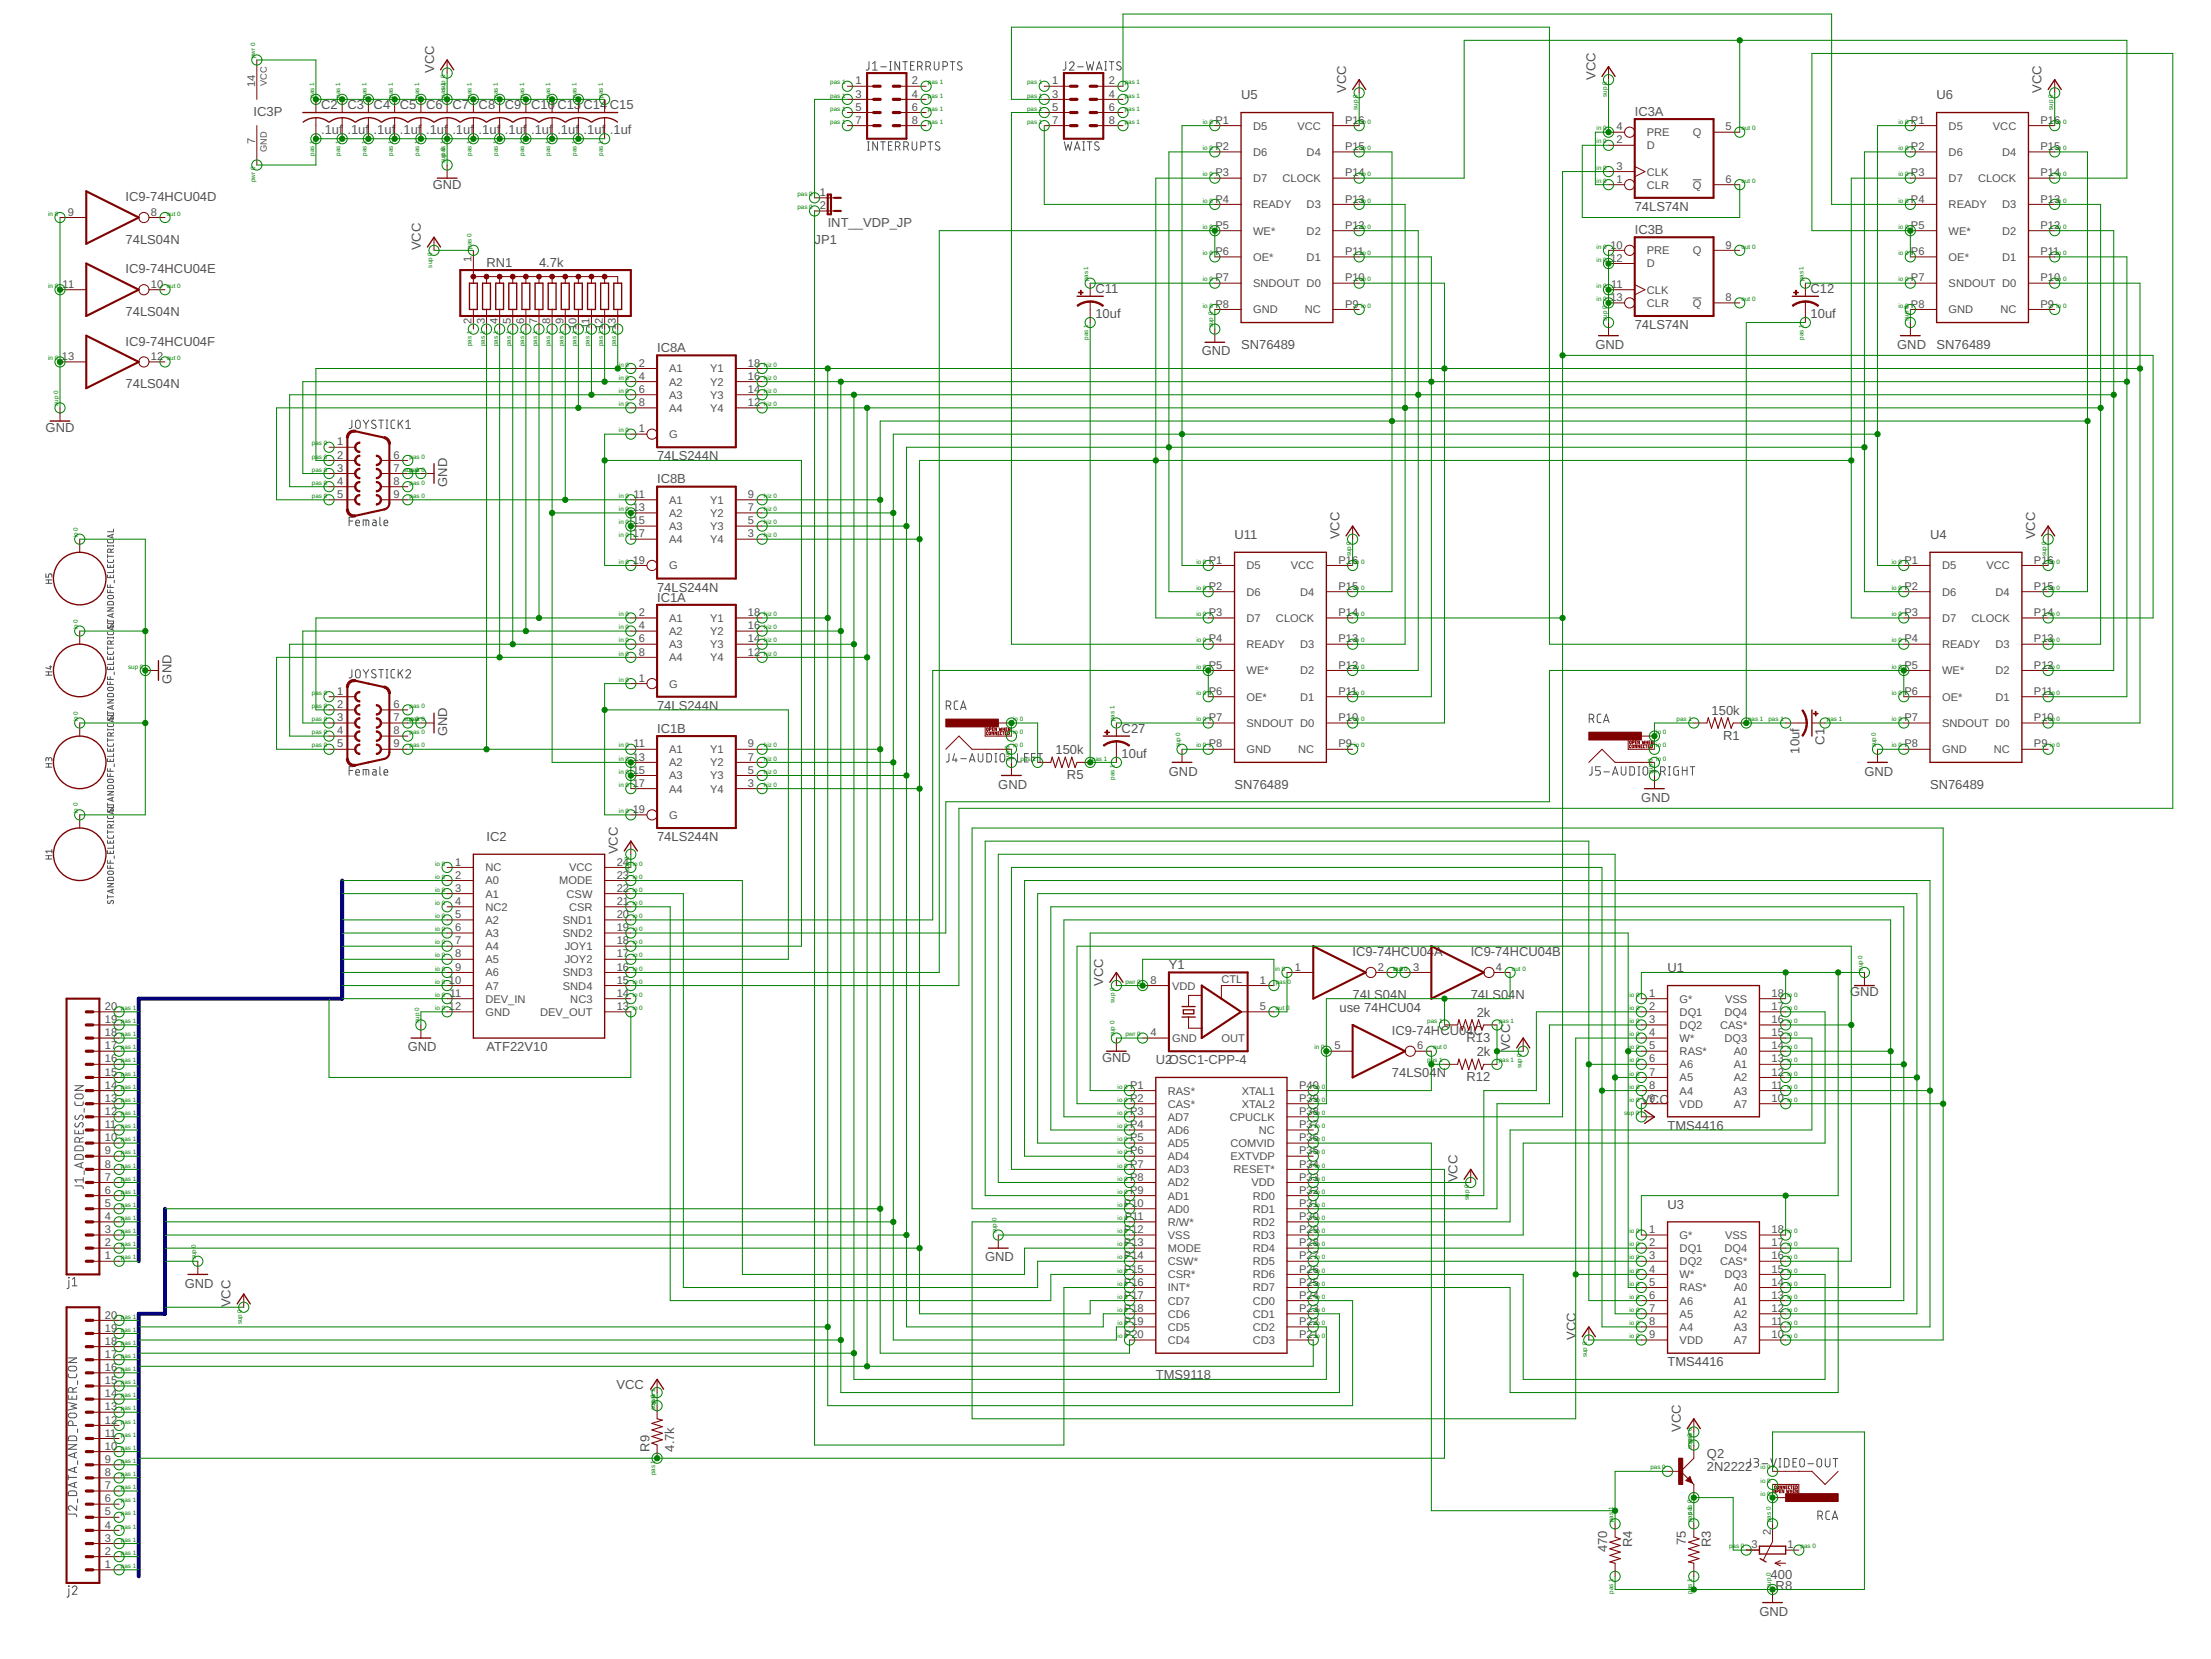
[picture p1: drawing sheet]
<svg xmlns="http://www.w3.org/2000/svg" width="800mm" height="600mm" viewBox="0 0 800 600" stroke-linecap="round" stroke-linejoin="round" font-family="sans-serif">
<defs><g id="words">
<g font-size="4.7" fill="#505050">
<text x="157.1" y="26.4" transform="rotate(-90 157.1 26.4)">VCC</text>
<text x="577.3" y="28.8" transform="rotate(-90 577.3 28.8)">VCC</text>
<text x="449.1" y="35.9">U5</text>
<text x="487.1" y="33.6" transform="rotate(-90 487.1 33.6)">VCC</text>
<text x="700.8" y="35.9">U6</text>
<text x="738.8" y="33.6" transform="rotate(-90 738.8 33.6)">VCC</text>
<text x="91.8" y="41.9">IC3P</text>
<text x="116.2" y="39.5">C2</text>
<text x="125.7" y="39.5">C3</text>
<text x="135.2" y="39.5">C4</text>
<text x="144.7" y="39.5">C5</text>
<text x="154.2" y="39.5">C6</text>
<text x="163.7" y="39.5">C7</text>
<text x="173.2" y="39.5">C8</text>
<text x="182.7" y="39.5">C9</text>
<text x="192.2" y="39.5">C10</text>
<text x="201.7" y="39.5">C13</text>
<text x="211.2" y="39.5">C14</text>
<text x="220.7" y="39.5">C15</text>
<text x="591.6" y="41.9">IC3A</text>
<text x="116.2" y="48.5">.1uf</text>
<text x="125.7" y="48.5">.1uf</text>
<text x="135.2" y="48.5">.1uf</text>
<text x="144.7" y="48.5">.1uf</text>
<text x="154.2" y="48.5">.1uf</text>
<text x="163.7" y="48.5">.1uf</text>
<text x="173.2" y="48.5">.1uf</text>
<text x="182.7" y="48.5">.1uf</text>
<text x="192.2" y="48.5">.1uf</text>
<text x="201.7" y="48.5">.1uf</text>
<text x="211.2" y="48.5">.1uf</text>
<text x="220.7" y="48.5">.1uf</text>
<text x="156.6" y="68.2">GND</text>
<text x="45.5" y="72.7">IC9-74HCU04D</text>
<text x="591.6" y="76.3">74LS74N</text>
<text x="299.5" y="82.2">INT__VDP_JP</text>
<text x="45.5" y="88.2">74LS04N</text>
<text x="294.8" y="88.2">JP1</text>
<text x="591.6" y="84.6">IC3B</text>
<text x="152.3" y="90.6" transform="rotate(-90 152.3 90.6)">VCC</text>
<text x="45.5" y="98.9">IC9-74HCU04E</text>
<text x="176.1" y="96.5">RN1</text>
<text x="195" y="96.5">4.7k</text>
<text x="396.4" y="106">C11</text>
<text x="655.2" y="106">C12</text>
<text x="45.5" y="114.3">74LS04N</text>
<text x="396.4" y="115">10uf</text>
<text x="591.6" y="119">74LS74N</text>
<text x="655.2" y="115">10uf</text>
<text x="45.5" y="125">IC9-74HCU04F</text>
<text x="237.8" y="127.4">IC8A</text>
<text x="434.9" y="128.5">GND</text>
<text x="449.1" y="126.2">SN76489</text>
<text x="577.3" y="126.2">GND</text>
<text x="686.6" y="126.2">GND</text>
<text x="700.8" y="126.2">SN76489</text>
<text x="45.5" y="140.4">74LS04N</text>
<text x="16.5" y="156.1">GND</text>
<text x="237.8" y="166.5">74LS244N</text>
<text x="161.8" y="176" transform="rotate(-90 161.8 176)">GND</text>
<text x="237.8" y="174.8">IC8B</text>
<text x="446.7" y="195">U11</text>
<text x="484.7" y="195" transform="rotate(-90 484.7 195)">VCC</text>
<text x="698.4" y="195">U4</text>
<text x="736.4" y="195" transform="rotate(-90 736.4 195)">VCC</text>
<text x="237.8" y="214">74LS244N</text>
<text x="237.8" y="217.6">IC1A</text>
<text x="62.1" y="247.3" transform="rotate(-90 62.1 247.3)">GND</text>
<text x="237.8" y="256.8">74LS244N</text>
<text x="619.4" y="258.7">150k</text>
<text x="161.8" y="266.3" transform="rotate(-90 161.8 266.3)">GND</text>
<text x="237.8" y="265.1">IC1B</text>
<text x="405.9" y="265.1">C27</text>
<text x="623.6" y="267.6">R1</text>
<text x="660.2" y="269.4" transform="rotate(-90 660.2 269.4)">C1</text>
<text x="381.9" y="272.9">150k</text>
<text x="405.9" y="274.1">10uf</text>
<text x="651.2" y="272.6" transform="rotate(-90 651.2 272.6)">10uf</text>
<text x="386.1" y="281.9">R5</text>
<text x="423" y="280.5">GND</text>
<text x="674.7" y="280.5">GND</text>
<text x="361.3" y="285.3">GND</text>
<text x="446.7" y="285.3">SN76489</text>
<text x="698.4" y="285.3">SN76489</text>
<text x="593.9" y="290">GND</text>
<text x="176.1" y="304.3">IC2</text>
<text x="237.8" y="304.3">74LS244N</text>
<text x="223.5" y="309" transform="rotate(-90 223.5 309)">VCC</text>
<text x="489.5" y="345.8">IC9-74HCU04</text>
<text x="519" y="345.8">A</text>
<text x="532.2" y="345.8">IC9-74HCU04B</text>
<text x="423" y="350.6">Y1</text>
<text x="603.4" y="351.7">U1</text>
<text x="399.2" y="356.5" transform="rotate(-90 399.2 356.5)">VCC</text>
<text x="484.7" y="366">use 74HCU04</text>
<text x="489.5" y="361.2">74LS04N</text>
<text x="532.2" y="361.2">74LS04N</text>
<text x="669.5" y="360.3">GND</text>
<text x="534.4" y="367.9">2k</text>
<text x="503.7" y="374.3">IC9-74HCU04C</text>
<text x="530.7" y="376.9">R13</text>
<text x="147.6" y="380.2">GND</text>
<text x="176.1" y="380.2">ATF22V10</text>
<text x="534.4" y="382.1">2k</text>
<text x="546.5" y="380.2" transform="rotate(-90 546.5 380.2)">VCC</text>
<text x="398.8" y="384">GND</text>
<text x="418.2" y="385">U2OSC1-CPP-4</text>
<text x="503.7" y="389.7">74LS04N</text>
<text x="530.7" y="391.1">R12</text>
<text x="593.9" y="399.2">VCC</text>
<text x="603.4" y="408.7">TMS4416</text>
<text x="527.5" y="427.7" transform="rotate(-90 527.5 427.7)">VCC</text>
<text x="603.4" y="437.2">U3</text>
<text x="356.5" y="456.2">GND</text>
<text x="66.8" y="465.7">GND</text>
<text x="83.5" y="472.8" transform="rotate(-90 83.5 472.8)">VCC</text>
<text x="570.2" y="484.7" transform="rotate(-90 570.2 484.7)">VCC</text>
<text x="603.4" y="494.2">TMS4416</text>
<text x="223.1" y="502.3">VCC</text>
<text x="418.2" y="498.9">TMS9118</text>
<text x="608.2" y="517.9" transform="rotate(-90 608.2 517.9)">VCC</text>
<text x="235" y="525.1" transform="rotate(-90 235 525.1)">R9</text>
<text x="244" y="525.1" transform="rotate(-90 244 525.1)">4.7k</text>
<text x="617.7" y="527.4">Q2</text>
<text x="617.7" y="532.2">2N2222</text>
<text x="581.6" y="561.4" transform="rotate(-90 581.6 561.4)">470</text>
<text x="590.6" y="559.6" transform="rotate(-90 590.6 559.6)">R4</text>
<text x="610.1" y="558.8" transform="rotate(-90 610.1 558.8)">75</text>
<text x="619.1" y="559.6" transform="rotate(-90 619.1 559.6)">R3</text>
<text x="640.7" y="571.1">400</text>
<text x="642.5" y="575.2">R8</text>
<text x="636.7" y="584.4">GND</text>
</g>
<g font-size="4" fill="#505050">
<text x="92.3" y="31.6" transform="rotate(-90 92.3 31.6)">14</text>
<text x="309.5" y="30.5">1</text>
<text x="309.5" y="35.3">3</text>
<text x="330" y="30.5">2</text>
<text x="330" y="35.3">4</text>
<text x="380.8" y="30.5">1</text>
<text x="380.8" y="35.3">3</text>
<text x="401.2" y="30.5">2</text>
<text x="401.2" y="35.3">4</text>
<text x="309.5" y="40">5</text>
<text x="330" y="40">6</text>
<text x="380.8" y="40">5</text>
<text x="401.2" y="40">6</text>
<text x="309.5" y="44.8">7</text>
<text x="330" y="44.8">8</text>
<text x="380.8" y="44.8">7</text>
<text x="401.2" y="44.8">8</text>
<text x="439.8" y="44.8">P1</text>
<text x="453.5" y="46.9">D5</text>
<text x="469.5" y="46.9">VCC</text>
<text x="486.7" y="44.8">P16</text>
<text x="585" y="47.2">4</text>
<text x="624.4" y="47.2">5</text>
<text x="691.5" y="44.8">P1</text>
<text x="705.2" y="46.9">D5</text>
<text x="721.2" y="46.9">VCC</text>
<text x="738.4" y="44.8">P16</text>
<text x="92.3" y="52.1" transform="rotate(-90 92.3 52.1)">7</text>
<text x="585" y="51.9">2</text>
<text x="595.9" y="54">D</text>
<text x="595.9" y="49.2">PRE</text>
<text x="612.6" y="49.2">Q</text>
<text x="439.8" y="54.3">P2</text>
<text x="453.5" y="56.4">D6</text>
<text x="472.8" y="56.4">D4</text>
<text x="486.7" y="54.3">P15</text>
<text x="691.5" y="54.3">P2</text>
<text x="705.2" y="56.4">D6</text>
<text x="724.5" y="56.4">D4</text>
<text x="738.4" y="54.3">P15</text>
<text x="439.8" y="63.8">P3</text>
<text x="453.5" y="65.9">D7</text>
<text x="464.1" y="65.9">CLOCK</text>
<text x="486.7" y="63.8">P14</text>
<text x="585" y="61.4">3</text>
<text x="595.9" y="63.5">CLK</text>
<text x="691.5" y="63.8">P3</text>
<text x="705.2" y="65.9">D7</text>
<text x="715.8" y="65.9">CLOCK</text>
<text x="738.4" y="63.8">P14</text>
<text x="296.6" y="70.9">1</text>
<text x="585" y="66.1">1</text>
<text x="595.9" y="68.2">CLR</text>
<text x="612.6" y="68.2">Q</text>
<text x="624.4" y="66.1">6</text>
<text x="296.6" y="75.6">2</text>
<text x="439.8" y="73.3">P4</text>
<text x="453.5" y="75.4">READY</text>
<text x="472.8" y="75.4">D3</text>
<text x="486.7" y="73.3">P13</text>
<text x="691.5" y="73.3">P4</text>
<text x="705.2" y="75.4">READY</text>
<text x="724.5" y="75.4">D3</text>
<text x="738.4" y="73.3">P13</text>
<text x="24.6" y="78">9</text>
<text x="54.6" y="78">8</text>
<text x="439.8" y="82.8">P5</text>
<text x="486.7" y="82.8">P12</text>
<text x="691.5" y="82.8">P5</text>
<text x="738.4" y="82.8">P12</text>
<text x="453.5" y="84.9">WE*</text>
<text x="472.8" y="84.9">D2</text>
<text x="582.7" y="89.9">10</text>
<text x="624.4" y="89.9">9</text>
<text x="705.2" y="84.9">WE*</text>
<text x="724.5" y="84.9">D2</text>
<text x="170.6" y="94.6" transform="rotate(-90 170.6 94.6)">1</text>
<text x="439.8" y="92.3">P6</text>
<text x="453.5" y="94.4">OE*</text>
<text x="472.8" y="94.4">D1</text>
<text x="486.7" y="92.3">P11</text>
<text x="582.7" y="94.6">12</text>
<text x="595.9" y="92">PRE</text>
<text x="612.6" y="92">Q</text>
<text x="691.5" y="92.3">P6</text>
<text x="705.2" y="94.4">OE*</text>
<text x="724.5" y="94.4">D1</text>
<text x="738.4" y="92.3">P11</text>
<text x="439.8" y="101.8">P7</text>
<text x="486.7" y="101.8">P10</text>
<text x="595.9" y="96.7">D</text>
<text x="691.5" y="101.8">P7</text>
<text x="738.4" y="101.8">P10</text>
<text x="22.7" y="104.1">11</text>
<text x="54.6" y="104.1">10</text>
<text x="453.5" y="103.9">SNDOUT D0</text>
<text x="583" y="104.1">11</text>
<text x="595.9" y="106.2">CLK</text>
<text x="705.2" y="103.9">SNDOUT D0</text>
<text x="439.8" y="111.3">P8</text>
<text x="453.5" y="113.3">GND</text>
<text x="472.2" y="113.4">NC</text>
<text x="486.7" y="111.3">P9</text>
<text x="582.7" y="108.9">13</text>
<text x="595.9" y="111">CLR</text>
<text x="612.6" y="111">Q</text>
<text x="624.4" y="108.9">8</text>
<text x="691.5" y="111.3">P8</text>
<text x="705.2" y="113.3">GND</text>
<text x="723.9" y="113.4">NC</text>
<text x="738.4" y="111.3">P9</text>
<text x="170.6" y="117.2" transform="rotate(-90 170.6 117.2)">2</text>
<text x="175.4" y="117.2" transform="rotate(-90 175.4 117.2)">3</text>
<text x="180.1" y="117.2" transform="rotate(-90 180.1 117.2)">4</text>
<text x="184.9" y="117.2" transform="rotate(-90 184.9 117.2)">5</text>
<text x="189.6" y="117.2" transform="rotate(-90 189.6 117.2)">6</text>
<text x="194.4" y="117.2" transform="rotate(-90 194.4 117.2)">7</text>
<text x="199.1" y="117.2" transform="rotate(-90 199.1 117.2)">8</text>
<text x="203.9" y="117.2" transform="rotate(-90 203.9 117.2)">9</text>
<text x="208.6" y="119.4" transform="rotate(-90 208.6 119.4)">10</text>
<text x="213.4" y="119.1" transform="rotate(-90 213.4 119.1)">11</text>
<text x="218.1" y="119.4" transform="rotate(-90 218.1 119.4)">12</text>
<text x="222.9" y="119.4" transform="rotate(-90 222.9 119.4)">13</text>
<text x="22.4" y="130.3">13</text>
<text x="54.6" y="130.3">12</text>
<text x="231.2" y="132.6">2</text>
<text x="231.2" y="137.4">4</text>
<text x="242.2" y="134.7">A1</text>
<text x="257" y="134.7">Y1</text>
<text x="270.7" y="137.4">16</text>
<text x="270.7" y="132.6">18</text>
<text x="231.2" y="142.1">6</text>
<text x="242.2" y="139.5">A2</text>
<text x="257" y="139.5">Y2</text>
<text x="270.7" y="142.1">14</text>
<text x="231.2" y="146.9">8</text>
<text x="242.2" y="144.2">A3</text>
<text x="242.2" y="149">A4</text>
<text x="257" y="149">Y4</text>
<text x="257" y="144.2">Y3</text>
<text x="270.7" y="146.9">12</text>
<text x="122" y="161.1">1</text>
<text x="231.2" y="156.4">1</text>
<text x="242.2" y="158.5">G</text>
<text x="122" y="165.9">2</text>
<text x="142.4" y="165.9">6</text>
<text x="122" y="170.6">3</text>
<text x="142.4" y="170.6">7</text>
<text x="122" y="175.4">4</text>
<text x="142.4" y="175.4">8</text>
<text x="122" y="180.1">5</text>
<text x="142.4" y="180.1">9</text>
<text x="229" y="184.9">13</text>
<text x="229.3" y="180.1">11</text>
<text x="242.2" y="182.2">A1</text>
<text x="257" y="182.2">Y1</text>
<text x="270.7" y="184.9">7</text>
<text x="270.7" y="180.1">9</text>
<text x="229" y="189.6">15</text>
<text x="242.2" y="187">A2</text>
<text x="242.2" y="191.7">A3</text>
<text x="257" y="191.7">Y3</text>
<text x="257" y="187">Y2</text>
<text x="270.7" y="189.6">5</text>
<text x="229" y="194.4">17</text>
<text x="242.2" y="196.5">A4</text>
<text x="257" y="196.5">Y4</text>
<text x="270.7" y="194.4">3</text>
<text x="229" y="203.9">19</text>
<text x="437.5" y="203.9">P1</text>
<text x="484.3" y="203.9">P16</text>
<text x="689.1" y="203.9">P1</text>
<text x="736" y="203.9">P16</text>
<text x="242.2" y="206">G</text>
<text x="451.1" y="206">D5</text>
<text x="467.1" y="206">VCC</text>
<text x="702.8" y="206">D5</text>
<text x="718.8" y="206">VCC</text>
<text x="437.5" y="213.4">P2</text>
<text x="451.1" y="215.4">D6</text>
<text x="470.5" y="215.5">D4</text>
<text x="484.3" y="213.4">P15</text>
<text x="689.1" y="213.4">P2</text>
<text x="702.8" y="215.4">D6</text>
<text x="722.2" y="215.5">D4</text>
<text x="736" y="213.4">P15</text>
<text x="231.2" y="222.9">2</text>
<text x="231.2" y="227.6">4</text>
<text x="242.2" y="224.9">A1</text>
<text x="257" y="225">Y1</text>
<text x="270.7" y="227.6">16</text>
<text x="270.7" y="222.9">18</text>
<text x="437.5" y="222.9">P3</text>
<text x="451.1" y="224.9">D7</text>
<text x="461.7" y="225">CLOCK</text>
<text x="484.3" y="222.9">P14</text>
<text x="689.1" y="222.9">P3</text>
<text x="702.8" y="224.9">D7</text>
<text x="713.4" y="225">CLOCK</text>
<text x="736" y="222.9">P14</text>
<text x="231.2" y="232.4">6</text>
<text x="242.2" y="229.7">A2</text>
<text x="257" y="229.7">Y2</text>
<text x="270.7" y="232.4">14</text>
<text x="437.5" y="232.4">P4</text>
<text x="484.3" y="232.4">P13</text>
<text x="689.1" y="232.4">P4</text>
<text x="736" y="232.4">P13</text>
<text x="231.2" y="237.1">8</text>
<text x="242.2" y="234.4">A3</text>
<text x="242.2" y="239.2">A4</text>
<text x="257" y="239.2">Y4</text>
<text x="257" y="234.5">Y3</text>
<text x="270.7" y="237.1">12</text>
<text x="451.1" y="234.4">READY</text>
<text x="470.5" y="234.5">D3</text>
<text x="702.8" y="234.4">READY</text>
<text x="722.2" y="234.5">D3</text>
<text x="437.5" y="241.9">P5</text>
<text x="451.1" y="243.9">WE*</text>
<text x="470.5" y="243.9">D2</text>
<text x="484.3" y="241.9">P12</text>
<text x="689.1" y="241.9">P5</text>
<text x="702.8" y="243.9">WE*</text>
<text x="722.2" y="243.9">D2</text>
<text x="736" y="241.9">P12</text>
<text x="122" y="251.3">1</text>
<text x="231.2" y="246.6">1</text>
<text x="242.2" y="248.7">G</text>
<text x="437.5" y="251.3">P6</text>
<text x="484.3" y="251.3">P11</text>
<text x="689.1" y="251.3">P6</text>
<text x="736" y="251.3">P11</text>
<text x="122" y="256.1">2</text>
<text x="142.4" y="256.1">6</text>
<text x="451.1" y="253.4">OE*</text>
<text x="470.5" y="253.4">D1</text>
<text x="702.8" y="253.4">OE*</text>
<text x="722.2" y="253.4">D1</text>
<text x="122" y="260.8">3</text>
<text x="142.4" y="260.8">7</text>
<text x="437.5" y="260.8">P7</text>
<text x="451.1" y="262.9">SNDOUT D0</text>
<text x="484.3" y="260.8">P10</text>
<text x="689.1" y="260.8">P7</text>
<text x="702.8" y="262.9">SNDOUT D0</text>
<text x="736" y="260.8">P10</text>
<text x="122" y="265.6">4</text>
<text x="142.4" y="265.6">8</text>
<text x="122" y="270.3">5</text>
<text x="142.4" y="270.3">9</text>
<text x="229" y="275.1">13</text>
<text x="229.3" y="270.3">11</text>
<text x="242.2" y="272.4">A1</text>
<text x="257" y="272.4">Y1</text>
<text x="270.7" y="275.1">7</text>
<text x="270.7" y="270.3">9</text>
<text x="437.5" y="270.3">P8</text>
<text x="451.1" y="272.4">GND</text>
<text x="469.8" y="272.4">NC</text>
<text x="484.3" y="270.3">P9</text>
<text x="689.1" y="270.3">P8</text>
<text x="702.8" y="272.4">GND</text>
<text x="721.5" y="272.4">NC</text>
<text x="736" y="270.3">P9</text>
<text x="229" y="279.8">15</text>
<text x="242.2" y="277.2">A2</text>
<text x="242.2" y="281.9">A3</text>
<text x="257" y="281.9">Y3</text>
<text x="257" y="277.2">Y2</text>
<text x="270.7" y="279.8">5</text>
<text x="229" y="284.6">17</text>
<text x="242.2" y="286.7">A4</text>
<text x="257" y="286.7">Y4</text>
<text x="270.7" y="284.6">3</text>
<text x="229" y="294.1">19</text>
<text x="242.2" y="296.2">G</text>
<text x="164.7" y="313.1">1</text>
<text x="164.7" y="317.8">2</text>
<text x="175.7" y="315.2">NC</text>
<text x="205.9" y="315.2">VCC</text>
<text x="223.2" y="317.8">23</text>
<text x="223.2" y="313.1">24</text>
<text x="164.7" y="322.6">3</text>
<text x="175.7" y="319.9">A0</text>
<text x="202.4" y="319.9">MODE</text>
<text x="223.2" y="322.6">22</text>
<text x="164.7" y="327.3">4</text>
<text x="175.7" y="324.7">A1</text>
<text x="175.7" y="329.4">NC2</text>
<text x="205" y="324.7">CSW</text>
<text x="205.9" y="329.4">CSR</text>
<text x="223.2" y="327.3">21</text>
<text x="164.7" y="332.1">5</text>
<text x="175.7" y="334.2">A2</text>
<text x="203.7" y="334.2">SND1</text>
<text x="223.2" y="332.1">20</text>
<text x="164.7" y="336.8">6</text>
<text x="164.7" y="341.6">7</text>
<text x="175.7" y="338.9">A3</text>
<text x="203.7" y="338.9">SND2</text>
<text x="223.2" y="341.6">18</text>
<text x="223.2" y="336.8">19</text>
<text x="164.7" y="346.3">8</text>
<text x="175.7" y="343.7">A4</text>
<text x="204.4" y="343.7">JOY1</text>
<text x="223.2" y="346.3">17</text>
<text x="164.7" y="351.1">9</text>
<text x="175.7" y="348.4">A5</text>
<text x="175.7" y="353.2">A6</text>
<text x="203.7" y="353.2">SND3</text>
<text x="204.4" y="348.4">JOY2</text>
<text x="223.2" y="351.1">16</text>
<text x="468.6" y="351.1">1</text>
<text x="498.6" y="351.1">2</text>
<text x="511.4" y="351.1">3</text>
<text x="541.3" y="351.1">4</text>
<text x="162.5" y="355.8">10</text>
<text x="175.7" y="357.9">A7</text>
<text x="203.7" y="357.9">SND4</text>
<text x="223.2" y="355.8">15</text>
<text x="416.4" y="355.8">8</text>
<text x="424.2" y="357.9">VDD</text>
<text x="442" y="355.5">CTL</text>
<text x="455.9" y="355.8">1</text>
<text x="38" y="365.3">20</text>
<text x="162.5" y="365.3">12</text>
<text x="162.8" y="360.6">11</text>
<text x="175.7" y="362.7">DEV_IN</text>
<text x="206.4" y="362.7">NC3</text>
<text x="223.2" y="365.3">13</text>
<text x="223.2" y="360.6">14</text>
<text x="455.9" y="365.3">5</text>
<text x="596.8" y="360.6">1</text>
<text x="596.8" y="365.3">2</text>
<text x="607.8" y="362.7">G*</text>
<text x="624.3" y="362.7">VSS</text>
<text x="641.1" y="365.3">17</text>
<text x="641.1" y="360.6">18</text>
<text x="38" y="370.1">19</text>
<text x="175.7" y="367.4">GND</text>
<text x="195.4" y="367.4">DEV_OUT</text>
<text x="596.8" y="370.1">3</text>
<text x="607.8" y="367.4">DQ1</text>
<text x="624" y="367.4">DQ4</text>
<text x="641.1" y="370.1">16</text>
<text x="38" y="374.8">18</text>
<text x="416.4" y="374.8">4</text>
<text x="424.2" y="376.9">GND</text>
<text x="442" y="376.9">OUT</text>
<text x="596.8" y="374.8">4</text>
<text x="607.8" y="372.2">DQ2</text>
<text x="607.8" y="376.9">W*</text>
<text x="622.5" y="372.2">CAS*</text>
<text x="624" y="376.9">DQ3</text>
<text x="641.1" y="374.8">15</text>
<text x="38" y="379.6">17</text>
<text x="482.9" y="379.6">5</text>
<text x="512.8" y="379.6">6</text>
<text x="596.8" y="379.6">5</text>
<text x="607.8" y="381.7">RAS*</text>
<text x="627.4" y="381.7">A0</text>
<text x="641.1" y="379.6">14</text>
<text x="38" y="389.1">15</text>
<text x="38" y="384.3">16</text>
<text x="596.8" y="384.3">6</text>
<text x="596.8" y="389.1">7</text>
<text x="607.8" y="386.4">A6</text>
<text x="627.4" y="386.4">A1</text>
<text x="641.1" y="389.1">12</text>
<text x="641.1" y="384.3">13</text>
<text x="38" y="393.8">14</text>
<text x="409" y="393.8">P1</text>
<text x="422.6" y="395.9">RAS*</text>
<text x="449.4" y="395.9">XTAL1</text>
<text x="470.1" y="393.8">P40</text>
<text x="596.8" y="393.8">8</text>
<text x="607.8" y="391.2">A5</text>
<text x="607.8" y="395.9">A4</text>
<text x="627.4" y="395.9">A3</text>
<text x="627.4" y="391.2">A2</text>
<text x="641.1" y="393.8">11</text>
<text x="38" y="398.6">13</text>
<text x="409" y="398.6">P2</text>
<text x="422.6" y="400.7">CAS*</text>
<text x="449.4" y="400.7">XTAL2</text>
<text x="470.1" y="398.6">P39</text>
<text x="596.8" y="398.6">9</text>
<text x="607.8" y="400.7">VDD</text>
<text x="627.4" y="400.7">A7</text>
<text x="641.1" y="398.6">10</text>
<text x="38" y="403.3">12</text>
<text x="409" y="403.3">P3</text>
<text x="422.6" y="405.4">AD7</text>
<text x="445" y="405.4">CPUCLK</text>
<text x="470.1" y="403.3">P38</text>
<text x="38" y="412.8">10</text>
<text x="38" y="408.1">11</text>
<text x="409" y="408.1">P4</text>
<text x="409" y="412.8">P5</text>
<text x="422.6" y="410.1">AD6</text>
<text x="455.6" y="410.2">NC</text>
<text x="470.1" y="412.8">P36</text>
<text x="470.1" y="408.1">P37</text>
<text x="38" y="417.6">9</text>
<text x="409" y="417.6">P6</text>
<text x="422.6" y="414.9">AD5</text>
<text x="422.6" y="419.6">AD4</text>
<text x="445.3" y="419.7">EXTVDP</text>
<text x="445.3" y="414.9">COMVID</text>
<text x="470.1" y="417.6">P35</text>
<text x="38" y="422.3">8</text>
<text x="409" y="422.3">P7</text>
<text x="422.6" y="424.4">AD3</text>
<text x="446.4" y="424.4">RESET*</text>
<text x="470.1" y="422.3">P34</text>
<text x="38" y="431.8">6</text>
<text x="38" y="427.1">7</text>
<text x="409" y="427.1">P8</text>
<text x="409" y="431.8">P9</text>
<text x="422.6" y="429.1">AD2</text>
<text x="452.9" y="429.2">VDD</text>
<text x="470.1" y="431.8">P32</text>
<text x="470.1" y="427.1">P33</text>
<text x="38" y="436.6">5</text>
<text x="406.7" y="436.6">P10</text>
<text x="422.6" y="433.9">AD1</text>
<text x="453.3" y="433.9">RD0</text>
<text x="470.1" y="436.6">P31</text>
<text x="38" y="441.3">4</text>
<text x="407" y="441.3">P11</text>
<text x="422.6" y="438.6">AD0</text>
<text x="422.6" y="443.4">R/W*</text>
<text x="453.3" y="443.4">RD2</text>
<text x="453.3" y="438.6">RD1</text>
<text x="470.1" y="441.3">P30</text>
<text x="38" y="446">3</text>
<text x="406.7" y="446">P12</text>
<text x="422.6" y="448.1">VSS</text>
<text x="453.3" y="448.1">RD3</text>
<text x="470.1" y="446">P29</text>
<text x="596.8" y="446">1</text>
<text x="607.8" y="448.1">G*</text>
<text x="624.3" y="448.1">VSS</text>
<text x="641.1" y="446">18</text>
<text x="38" y="455.5">1</text>
<text x="38" y="450.8">2</text>
<text x="406.7" y="450.8">P13</text>
<text x="406.7" y="455.5">P14</text>
<text x="422.6" y="452.9">MODE</text>
<text x="453.3" y="452.9">RD4</text>
<text x="470.1" y="455.5">P27</text>
<text x="470.1" y="450.8">P28</text>
<text x="596.8" y="450.8">2</text>
<text x="596.8" y="455.5">3</text>
<text x="607.8" y="452.9">DQ1</text>
<text x="624" y="452.9">DQ4</text>
<text x="641.1" y="455.5">16</text>
<text x="641.1" y="450.8">17</text>
<text x="406.7" y="460.3">P15</text>
<text x="422.6" y="457.6">CSW*</text>
<text x="453.3" y="457.6">RD5</text>
<text x="470.1" y="460.3">P26</text>
<text x="596.8" y="460.3">4</text>
<text x="607.8" y="457.6">DQ2</text>
<text x="622.5" y="457.6">CAS*</text>
<text x="641.1" y="460.3">15</text>
<text x="406.7" y="465">P16</text>
<text x="422.6" y="462.4">CSR*</text>
<text x="422.6" y="467.1">INT*</text>
<text x="453.3" y="467.1">RD7</text>
<text x="453.3" y="462.4">RD6</text>
<text x="470.1" y="465">P25</text>
<text x="596.8" y="465">5</text>
<text x="607.8" y="462.4">W*</text>
<text x="607.8" y="467.1">RAS*</text>
<text x="624" y="462.4">DQ3</text>
<text x="627.4" y="467.1">A0</text>
<text x="641.1" y="465">14</text>
<text x="406.7" y="469.8">P17</text>
<text x="422.6" y="471.9">CD7</text>
<text x="453.3" y="471.9">CD0</text>
<text x="470.1" y="469.8">P24</text>
<text x="596.8" y="469.8">6</text>
<text x="607.8" y="471.9">A6</text>
<text x="627.4" y="471.9">A1</text>
<text x="641.1" y="469.8">13</text>
<text x="38" y="476.9">20</text>
<text x="406.7" y="474.5">P18</text>
<text x="406.7" y="479.3">P19</text>
<text x="422.6" y="476.6">CD6</text>
<text x="453.3" y="476.6">CD1</text>
<text x="470.1" y="479.3">P22</text>
<text x="470.1" y="474.5">P23</text>
<text x="596.8" y="474.5">7</text>
<text x="596.8" y="479.3">8</text>
<text x="607.8" y="476.6">A5</text>
<text x="627.4" y="476.6">A2</text>
<text x="641.1" y="479.3">11</text>
<text x="641.1" y="474.5">12</text>
<text x="38" y="481.7">19</text>
<text x="406.7" y="484">P20</text>
<text x="422.6" y="481.4">CD5</text>
<text x="453.3" y="481.4">CD2</text>
<text x="470.1" y="484">P21</text>
<text x="596.8" y="484">9</text>
<text x="607.8" y="481.4">A4</text>
<text x="627.4" y="481.4">A3</text>
<text x="641.1" y="484">10</text>
<text x="38" y="491.2">17</text>
<text x="38" y="486.4">18</text>
<text x="422.6" y="486.1">CD4</text>
<text x="453.3" y="486.1">CD3</text>
<text x="607.8" y="486.1">VDD</text>
<text x="627.4" y="486.1">A7</text>
<text x="38" y="495.9">16</text>
<text x="38" y="500.7">15</text>
<text x="38" y="505.4">14</text>
<text x="38" y="514.9">12</text>
<text x="38" y="510.2">13</text>
<text x="38" y="519.7">11</text>
<text x="38" y="524.4">10</text>
<text x="38" y="533.9">8</text>
<text x="38" y="529.2">9</text>
<text x="38" y="538.6">7</text>
<text x="38" y="543.4">6</text>
<text x="38" y="548.1">5</text>
<text x="38" y="557.6">3</text>
<text x="38" y="552.9">4</text>
<text x="640.8" y="555.3" transform="rotate(-90 640.8 555.3)">2</text>
<text x="38" y="562.4">2</text>
<text x="633.8" y="560">3</text>
<text x="646.9" y="560">1</text>
<text x="38" y="567.1">1</text>
</g>
<g font-size="3.3" fill="#505050">
<text x="96.5" y="31.2" transform="rotate(-90 96.5 31.2)">VCC</text>
<text x="96.5" y="54.9" transform="rotate(-90 96.5 54.9)">GND</text>
</g>
<g font-size="2.3" fill="#008000">
<text x="92.3" y="21" transform="rotate(-90 92.3 21)">pwr 0</text>
<text x="113.7" y="35.3" transform="rotate(-90 113.7 35.3)">pas 1</text>
<text x="123.2" y="35.3" transform="rotate(-90 123.2 35.3)">pas 1</text>
<text x="132.7" y="35.3" transform="rotate(-90 132.7 35.3)">pas 1</text>
<text x="142.1" y="35.3" transform="rotate(-90 142.1 35.3)">pas 1</text>
<text x="151.6" y="35.3" transform="rotate(-90 151.6 35.3)">pas 1</text>
<text x="161.1" y="35.3" transform="rotate(-90 161.1 35.3)">pas 1</text>
<text x="161.1" y="32.7" transform="rotate(-90 161.1 32.7)">sup 0</text>
<text x="170.6" y="35.3" transform="rotate(-90 170.6 35.3)">pas 1</text>
<text x="180.1" y="35.3" transform="rotate(-90 180.1 35.3)">pas 1</text>
<text x="189.6" y="35.3" transform="rotate(-90 189.6 35.3)">pas 1</text>
<text x="199.1" y="35.3" transform="rotate(-90 199.1 35.3)">pas 1</text>
<text x="208.6" y="35.3" transform="rotate(-90 208.6 35.3)">pas 1</text>
<text x="218.1" y="35.3" transform="rotate(-90 218.1 35.3)">pas 1</text>
<text x="300.4" y="30.5">pas 1</text>
<text x="300.4" y="35.3">pas 1</text>
<text x="335.8" y="30.5">pas 1</text>
<text x="335.8" y="35.3">pas 1</text>
<text x="371.7" y="30.5">pas 1</text>
<text x="371.7" y="35.3">pas 1</text>
<text x="407" y="30.5">pas 1</text>
<text x="407" y="35.3">pas 1</text>
<text x="581.4" y="35" transform="rotate(-90 581.4 35)">sup 0</text>
<text x="300.4" y="40">pas 1</text>
<text x="335.8" y="40">pas 1</text>
<text x="371.7" y="40">pas 1</text>
<text x="407" y="40">pas 1</text>
<text x="491.2" y="39.8" transform="rotate(-90 491.2 39.8)">sup 0</text>
<text x="742.9" y="39.8" transform="rotate(-90 742.9 39.8)">sup 0</text>
<text x="300.4" y="44.8">pas 1</text>
<text x="335.8" y="44.8">pas 1</text>
<text x="371.7" y="44.8">pas 1</text>
<text x="407" y="44.8">pas 1</text>
<text x="435.3" y="44.8">io 0</text>
<text x="492.5" y="44.8">io 0</text>
<text x="577.8" y="47.2">in 0</text>
<text x="630.2" y="47.2">out 0</text>
<text x="687" y="44.8">io 0</text>
<text x="744.2" y="44.8">io 0</text>
<text x="577.8" y="51.9">in 0</text>
<text x="113.7" y="56.4" transform="rotate(-90 113.7 56.4)">pas 1</text>
<text x="123.2" y="56.4" transform="rotate(-90 123.2 56.4)">pas 1</text>
<text x="132.7" y="56.4" transform="rotate(-90 132.7 56.4)">pas 1</text>
<text x="142.1" y="56.4" transform="rotate(-90 142.1 56.4)">pas 1</text>
<text x="151.6" y="56.4" transform="rotate(-90 151.6 56.4)">pas 1</text>
<text x="161.1" y="59" transform="rotate(-90 161.1 59)">sup 0</text>
<text x="161.1" y="56.4" transform="rotate(-90 161.1 56.4)">pas 1</text>
<text x="170.6" y="56.4" transform="rotate(-90 170.6 56.4)">pas 1</text>
<text x="180.1" y="56.4" transform="rotate(-90 180.1 56.4)">pas 1</text>
<text x="189.6" y="56.4" transform="rotate(-90 189.6 56.4)">pas 1</text>
<text x="199.1" y="56.4" transform="rotate(-90 199.1 56.4)">pas 1</text>
<text x="208.6" y="56.4" transform="rotate(-90 208.6 56.4)">pas 1</text>
<text x="218.1" y="56.4" transform="rotate(-90 218.1 56.4)">pas 1</text>
<text x="435.3" y="54.3">io 0</text>
<text x="492.5" y="54.3">io 0</text>
<text x="687" y="54.3">io 0</text>
<text x="744.2" y="54.3">io 0</text>
<text x="92.3" y="65.9" transform="rotate(-90 92.3 65.9)">pwr 0</text>
<text x="435.3" y="63.8">io 0</text>
<text x="492.5" y="63.8">io 0</text>
<text x="577.8" y="61.4">in 0</text>
<text x="687" y="63.8">io 0</text>
<text x="744.2" y="63.8">io 0</text>
<text x="288.6" y="70.9">pas 0</text>
<text x="577.8" y="66.1">in 0</text>
<text x="630.2" y="66.1">out 0</text>
<text x="288.6" y="75.6">pas 0</text>
<text x="435.3" y="73.3">io 0</text>
<text x="492.5" y="73.3">io 0</text>
<text x="687" y="73.3">io 0</text>
<text x="744.2" y="73.3">io 0</text>
<text x="17.4" y="78">in 0</text>
<text x="60.4" y="78">out 0</text>
<text x="435.3" y="82.8">io 0</text>
<text x="492.5" y="82.8">io 0</text>
<text x="687" y="82.8">io 0</text>
<text x="744.2" y="82.8">io 0</text>
<text x="170.6" y="89.9" transform="rotate(-90 170.6 89.9)">pas 0</text>
<text x="577.8" y="89.9">in 0</text>
<text x="630.2" y="89.9">out 0</text>
<text x="435.3" y="92.3">io 0</text>
<text x="492.5" y="92.3">io 0</text>
<text x="577.8" y="94.6">in 0</text>
<text x="687" y="92.3">io 0</text>
<text x="744.2" y="92.3">io 0</text>
<text x="156.4" y="96.8" transform="rotate(-90 156.4 96.8)">sup 0</text>
<text x="393.8" y="101.8" transform="rotate(-90 393.8 101.8)">pas 1</text>
<text x="435.3" y="101.8">io 0</text>
<text x="492.5" y="101.8">io 0</text>
<text x="652.6" y="101.8" transform="rotate(-90 652.6 101.8)">pas 1</text>
<text x="687" y="101.8">io 0</text>
<text x="744.2" y="101.8">io 0</text>
<text x="17.4" y="104.1">in 0</text>
<text x="60.4" y="104.1">out 0</text>
<text x="577.8" y="104.1">in 0</text>
<text x="435.3" y="111.3">io 0</text>
<text x="492.5" y="111.3">io 0</text>
<text x="577.8" y="108.9">in 0</text>
<text x="630.2" y="108.9">out 0</text>
<text x="687" y="111.3">io 0</text>
<text x="744.2" y="111.3">io 0</text>
<text x="438.9" y="118.4" transform="rotate(-90 438.9 118.4)">sup 0</text>
<text x="581.4" y="116" transform="rotate(-90 581.4 116)">sup 0</text>
<text x="690.6" y="116" transform="rotate(-90 690.6 116)">sup 0</text>
<text x="170.6" y="125.3" transform="rotate(-90 170.6 125.3)">pas 1</text>
<text x="175.4" y="125.3" transform="rotate(-90 175.4 125.3)">pas 1</text>
<text x="180.1" y="125.3" transform="rotate(-90 180.1 125.3)">pas 1</text>
<text x="184.9" y="125.3" transform="rotate(-90 184.9 125.3)">pas 1</text>
<text x="189.6" y="125.3" transform="rotate(-90 189.6 125.3)">pas 1</text>
<text x="194.4" y="125.3" transform="rotate(-90 194.4 125.3)">pas 1</text>
<text x="199.1" y="125.3" transform="rotate(-90 199.1 125.3)">pas 1</text>
<text x="203.9" y="125.3" transform="rotate(-90 203.9 125.3)">pas 1</text>
<text x="208.6" y="125.3" transform="rotate(-90 208.6 125.3)">pas 1</text>
<text x="213.4" y="125.3" transform="rotate(-90 213.4 125.3)">pas 1</text>
<text x="218.1" y="125.3" transform="rotate(-90 218.1 125.3)">pas 1</text>
<text x="222.9" y="125.3" transform="rotate(-90 222.9 125.3)">pas 1</text>
<text x="393.8" y="122.9" transform="rotate(-90 393.8 122.9)">pas 1</text>
<text x="652.6" y="122.9" transform="rotate(-90 652.6 122.9)">pas 1</text>
<text x="17.4" y="130.3">in 0</text>
<text x="60.4" y="130.3">out 0</text>
<text x="224" y="132.6">in 0</text>
<text x="224" y="137.4">in 0</text>
<text x="276.4" y="137.4">hiz 0</text>
<text x="276.4" y="132.6">hiz 0</text>
<text x="224" y="142.1">in 0</text>
<text x="276.4" y="142.1">hiz 0</text>
<text x="21.1" y="146.9" transform="rotate(-90 21.1 146.9)">sup 0</text>
<text x="224" y="146.9">in 0</text>
<text x="276.4" y="146.9">hiz 0</text>
<text x="112.9" y="161.1">pas 0</text>
<text x="224" y="156.4">in 0</text>
<text x="112.9" y="165.9">pas 0</text>
<text x="148.2" y="165.9">pas 0</text>
<text x="112.9" y="170.6">pas 0</text>
<text x="146.1" y="170.6">suppa0s 0</text>
<text x="112.9" y="175.4">pas 0</text>
<text x="148.2" y="175.4">pas 0</text>
<text x="112.9" y="180.1">pas 0</text>
<text x="148.2" y="180.1">pas 0</text>
<text x="224" y="180.1">in 0</text>
<text x="224" y="184.9">in 0</text>
<text x="276.4" y="184.9">hiz 0</text>
<text x="276.4" y="180.1">hiz 0</text>
<text x="224" y="189.6">in 0</text>
<text x="276.4" y="189.6">hiz 0</text>
<text x="28.2" y="194.4" transform="rotate(-90 28.2 194.4)">io 0</text>
<text x="224" y="194.4">in 0</text>
<text x="276.4" y="194.4">hiz 0</text>
<text x="224" y="203.9">in 0</text>
<text x="432.9" y="203.9">io 0</text>
<text x="488.8" y="201.2" transform="rotate(-90 488.8 201.2)">sup 0</text>
<text x="490.1" y="203.9">io 0</text>
<text x="684.6" y="203.9">io 0</text>
<text x="740.5" y="201.2" transform="rotate(-90 740.5 201.2)">sup 0</text>
<text x="741.8" y="203.9">io 0</text>
<text x="432.9" y="213.4">io 0</text>
<text x="490.1" y="213.4">io 0</text>
<text x="684.6" y="213.4">io 0</text>
<text x="741.8" y="213.4">io 0</text>
<text x="28.2" y="227.6" transform="rotate(-90 28.2 227.6)">io 0</text>
<text x="224" y="222.9">in 0</text>
<text x="224" y="227.6">in 0</text>
<text x="276.4" y="227.6">hiz 0</text>
<text x="276.4" y="222.9">hiz 0</text>
<text x="432.9" y="222.9">io 0</text>
<text x="490.1" y="222.9">io 0</text>
<text x="684.6" y="222.9">io 0</text>
<text x="741.8" y="222.9">io 0</text>
<text x="224" y="232.4">in 0</text>
<text x="276.4" y="232.4">hiz 0</text>
<text x="432.9" y="232.4">io 0</text>
<text x="490.1" y="232.4">io 0</text>
<text x="684.6" y="232.4">io 0</text>
<text x="741.8" y="232.4">io 0</text>
<text x="224" y="237.1">in 0</text>
<text x="276.4" y="237.1">hiz 0</text>
<text x="46.4" y="241.9">sup 0</text>
<text x="432.9" y="241.9">io 0</text>
<text x="490.1" y="241.9">io 0</text>
<text x="684.6" y="241.9">io 0</text>
<text x="741.8" y="241.9">io 0</text>
<text x="112.9" y="251.3">pas 0</text>
<text x="224" y="246.6">in 0</text>
<text x="432.9" y="251.3">io 0</text>
<text x="490.1" y="251.3">io 0</text>
<text x="684.6" y="251.3">io 0</text>
<text x="741.8" y="251.3">io 0</text>
<text x="112.9" y="256.1">pas 0</text>
<text x="148.2" y="256.1">pas 0</text>
<text x="28.2" y="260.8" transform="rotate(-90 28.2 260.8)">io 0</text>
<text x="112.9" y="260.8">pas 0</text>
<text x="146.1" y="260.8">suppa0s 0</text>
<text x="366.7" y="260.8">io 0</text>
<text x="403.3" y="260.8" transform="rotate(-90 403.3 260.8)">pas 1</text>
<text x="432.9" y="260.8">io 0</text>
<text x="490.1" y="260.8">io 0</text>
<text x="606.7" y="260.8">pas 1</text>
<text x="632.6" y="260.8">pas 1</text>
<text x="640" y="260.8">pas 1</text>
<text x="661.1" y="260.8">pas 1</text>
<text x="684.6" y="260.8">io 0</text>
<text x="741.8" y="260.8">io 0</text>
<text x="112.9" y="265.6">pas 0</text>
<text x="148.2" y="265.6">pas 0</text>
<text x="366.7" y="265.6">io 0</text>
<text x="599.4" y="265.6">io 0</text>
<text x="112.9" y="270.3">pas 0</text>
<text x="148.2" y="270.3">pas 0</text>
<text x="224" y="270.3">in 0</text>
<text x="224" y="275.1">in 0</text>
<text x="276.4" y="275.1">hiz 0</text>
<text x="276.4" y="270.3">hiz 0</text>
<text x="365.3" y="275.1" transform="rotate(-90 365.3 275.1)">s</text>
<text x="365.3" y="274" transform="rotate(-90 365.3 274)">up</text>
<text x="365.3" y="270.8" transform="rotate(-90 365.3 270.8)">0</text>
<text x="366.7" y="270.3">io 0</text>
<text x="369.3" y="275.1">pas</text>
<text x="373.6" y="275.1">1</text>
<text x="395.2" y="275.1">pas 1</text>
<text x="427.1" y="270.3" transform="rotate(-90 427.1 270.3)">sup 0</text>
<text x="432.9" y="270.3">io 0</text>
<text x="490.1" y="270.3">io 0</text>
<text x="598" y="275.6" transform="rotate(-90 598 275.6)">0</text>
<text x="599.4" y="270.3">io 0</text>
<text x="599.4" y="275.1">io 0</text>
<text x="678.8" y="270.3" transform="rotate(-90 678.8 270.3)">sup 0</text>
<text x="684.6" y="270.3">io 0</text>
<text x="741.8" y="270.3">io 0</text>
<text x="224" y="279.8">in 0</text>
<text x="276.4" y="279.8">hiz 0</text>
<text x="403.3" y="282" transform="rotate(-90 403.3 282)">pas 1</text>
<text x="598" y="279.8" transform="rotate(-90 598 279.8)">s</text>
<text x="598" y="278.7" transform="rotate(-90 598 278.7)">up</text>
<text x="224" y="284.6">in 0</text>
<text x="276.4" y="284.6">hiz 0</text>
<text x="28.2" y="294.1" transform="rotate(-90 28.2 294.1)">io 0</text>
<text x="224" y="294.1">in 0</text>
<text x="157.5" y="313.1">io 0</text>
<text x="157.5" y="317.8">io 0</text>
<text x="227.6" y="315.2" transform="rotate(-90 227.6 315.2)">sup 0</text>
<text x="229" y="317.8">io 0</text>
<text x="229" y="313.1">io 0</text>
<text x="157.5" y="322.6">io 0</text>
<text x="229" y="322.6">io 0</text>
<text x="157.5" y="327.3">io 0</text>
<text x="229" y="327.3">io 0</text>
<text x="157.5" y="332.1">io 0</text>
<text x="229" y="332.1">io 0</text>
<text x="157.5" y="336.8">io 0</text>
<text x="157.5" y="341.6">io 0</text>
<text x="229" y="341.6">io 0</text>
<text x="229" y="336.8">io 0</text>
<text x="157.5" y="346.3">io 0</text>
<text x="229" y="346.3">io 0</text>
<text x="157.5" y="351.1">io 0</text>
<text x="229" y="351.1">io 0</text>
<text x="461.4" y="351.1">in 0</text>
<text x="504.2" y="351.1">in</text>
<text x="504.4" y="351.1">ou0t 0</text>
<text x="547.1" y="351.1">out 0</text>
<text x="674" y="351.1" transform="rotate(-90 674 351.1)">sup 0</text>
<text x="157.5" y="355.8">io 0</text>
<text x="229" y="355.8">io 0</text>
<text x="407.3" y="355.8">pwr 0</text>
<text x="461.6" y="355.8">pas</text>
<text x="465.9" y="355.8">0</text>
<text x="43.8" y="365.3">pas 1</text>
<text x="157.5" y="360.6">io 0</text>
<text x="157.5" y="365.3">io 0</text>
<text x="229" y="365.3">io 0</text>
<text x="229" y="360.6">io 0</text>
<text x="403.3" y="362.7" transform="rotate(-90 403.3 362.7)">sup 0</text>
<text x="461.6" y="365.3">out 0</text>
<text x="589.6" y="360.6">io 0</text>
<text x="589.6" y="365.3">io 0</text>
<text x="646.9" y="365.3">io 0</text>
<text x="646.9" y="360.6">io 0</text>
<text x="43.8" y="370.1">pas 1</text>
<text x="151.6" y="370.1" transform="rotate(-90 151.6 370.1)">sup 0</text>
<text x="516.5" y="370.1">pas 1</text>
<text x="542.4" y="370.1">pas 1</text>
<text x="589.6" y="370.1">io 0</text>
<text x="646.9" y="370.1">io 0</text>
<text x="43.8" y="374.8">pas 1</text>
<text x="403.3" y="374.8" transform="rotate(-90 403.3 374.8)">sup 0</text>
<text x="407.3" y="374.8">pwr 0</text>
<text x="589.6" y="374.8">io 0</text>
<text x="646.9" y="374.8">io 0</text>
<text x="43.8" y="379.6">pas 1</text>
<text x="475.7" y="379.6">in 0</text>
<text x="518.6" y="379.6">out 0</text>
<text x="589.6" y="379.6">io 0</text>
<text x="646.9" y="379.6">io 0</text>
<text x="43.8" y="389.1">pas 1</text>
<text x="43.8" y="384.3">pas 1</text>
<text x="516.5" y="384.3">pas 1</text>
<text x="542.4" y="384.3">pas 1</text>
<text x="550.5" y="386.4" transform="rotate(-90 550.5 386.4)">sup 0</text>
<text x="589.6" y="384.3">io 0</text>
<text x="589.6" y="389.1">io 0</text>
<text x="646.9" y="389.1">io 0</text>
<text x="646.9" y="384.3">io 0</text>
<text x="43.8" y="393.8">pas 1</text>
<text x="404.4" y="393.8">io 0</text>
<text x="475.9" y="393.8">io 0</text>
<text x="589.6" y="393.8">io 0</text>
<text x="646.9" y="393.8">io 0</text>
<text x="43.8" y="398.6">pas 1</text>
<text x="404.4" y="398.6">io 0</text>
<text x="475.9" y="398.6">io 0</text>
<text x="589.6" y="398.6">io 0</text>
<text x="646.9" y="398.6">io 0</text>
<text x="43.8" y="403.3">pas 1</text>
<text x="404.4" y="403.3">io 0</text>
<text x="475.9" y="403.3">io 0</text>
<text x="587.7" y="403.3">sup 0</text>
<text x="43.8" y="412.8">pas 1</text>
<text x="43.8" y="408.1">pas 1</text>
<text x="404.4" y="408.1">io 0</text>
<text x="404.4" y="412.8">io 0</text>
<text x="475.9" y="412.8">io 0</text>
<text x="475.9" y="408.1">io 0</text>
<text x="43.8" y="417.6">pas 1</text>
<text x="404.4" y="417.6">io 0</text>
<text x="475.9" y="417.6">io 0</text>
<text x="43.8" y="422.3">pas 1</text>
<text x="404.4" y="422.3">io 0</text>
<text x="475.9" y="422.3">io 0</text>
<text x="43.8" y="431.8">pas 1</text>
<text x="43.8" y="427.1">pas 1</text>
<text x="404.4" y="427.1">io 0</text>
<text x="404.4" y="431.8">io 0</text>
<text x="475.9" y="431.8">io 0</text>
<text x="475.9" y="427.1">io 0</text>
<text x="43.8" y="436.6">pas 1</text>
<text x="404.4" y="436.6">io 0</text>
<text x="475.9" y="436.6">io 0</text>
<text x="531.6" y="433.9" transform="rotate(-90 531.6 433.9)">sup 0</text>
<text x="43.8" y="441.3">pas 1</text>
<text x="360.6" y="441.8" transform="rotate(-90 360.6 441.8)">0</text>
<text x="404.4" y="441.3">io 0</text>
<text x="475.9" y="441.3">io 0</text>
<text x="43.8" y="446">pas 1</text>
<text x="360.6" y="446" transform="rotate(-90 360.6 446)">sup</text>
<text x="404.4" y="446">io 0</text>
<text x="475.9" y="446">io 0</text>
<text x="589.6" y="446">io 0</text>
<text x="646.9" y="446">io 0</text>
<text x="43.8" y="455.5">pas 1</text>
<text x="43.8" y="450.8">pas 1</text>
<text x="70.9" y="455.5" transform="rotate(-90 70.9 455.5)">sup</text>
<text x="70.9" y="451.3" transform="rotate(-90 70.9 451.3)">0</text>
<text x="404.4" y="450.8">io 0</text>
<text x="404.4" y="455.5">io 0</text>
<text x="475.9" y="455.5">io 0</text>
<text x="475.9" y="450.8">io 0</text>
<text x="589.6" y="450.8">io 0</text>
<text x="589.6" y="455.5">io 0</text>
<text x="646.9" y="455.5">io 0</text>
<text x="646.9" y="450.8">io 0</text>
<text x="404.4" y="460.3">io 0</text>
<text x="475.9" y="460.3">io 0</text>
<text x="589.6" y="460.3">io 0</text>
<text x="646.9" y="460.3">io 0</text>
<text x="404.4" y="465">io 0</text>
<text x="475.9" y="465">io 0</text>
<text x="589.6" y="465">io 0</text>
<text x="646.9" y="465">io 0</text>
<text x="404.4" y="469.8">io 0</text>
<text x="475.9" y="469.8">io 0</text>
<text x="589.6" y="469.8">io 0</text>
<text x="646.9" y="469.8">io 0</text>
<text x="43.8" y="476.9">pas 1</text>
<text x="87.5" y="479" transform="rotate(-90 87.5 479)">sup 0</text>
<text x="404.4" y="474.5">io 0</text>
<text x="404.4" y="479.3">io 0</text>
<text x="475.9" y="479.3">io 0</text>
<text x="475.9" y="474.5">io 0</text>
<text x="589.6" y="474.5">io 0</text>
<text x="589.6" y="479.3">io 0</text>
<text x="646.9" y="479.3">io 0</text>
<text x="646.9" y="474.5">io 0</text>
<text x="43.8" y="481.7">pas 1</text>
<text x="404.4" y="484">io 0</text>
<text x="475.9" y="484">io 0</text>
<text x="589.6" y="484">io 0</text>
<text x="646.9" y="484">io 0</text>
<text x="43.8" y="491.2">pas 1</text>
<text x="43.8" y="486.4">pas 1</text>
<text x="574.3" y="490.9" transform="rotate(-90 574.3 490.9)">sup 0</text>
<text x="43.8" y="495.9">pas 1</text>
<text x="43.8" y="500.7">pas 1</text>
<text x="43.8" y="505.4">pas 1</text>
<text x="237.1" y="509.9" transform="rotate(-90 237.1 509.9)">suppa0s 1</text>
<text x="43.8" y="514.9">pas 1</text>
<text x="43.8" y="510.2">pas 1</text>
<text x="43.8" y="519.7">pas 1</text>
<text x="43.8" y="524.4">pas 1</text>
<text x="612.3" y="524.2" transform="rotate(-90 612.3 524.2)">suppa0s 0</text>
<text x="43.8" y="533.9">pas 1</text>
<text x="43.8" y="529.2">pas 1</text>
<text x="237.1" y="533.7" transform="rotate(-90 237.1 533.7)">pas 1</text>
<text x="597.2" y="531.5">pas 0</text>
<text x="637.1" y="531.5">io 0</text>
<text x="43.8" y="538.6">pas 1</text>
<text x="637.1" y="536.3">io 0</text>
<text x="43.8" y="543.4">pas 1</text>
<text x="637.1" y="541">io 0</text>
<text x="43.8" y="548.1">pas 1</text>
<text x="583.8" y="550.5" transform="rotate(-90 583.8 550.5)">pas</text>
<text x="583.8" y="546.2" transform="rotate(-90 583.8 546.2)">1</text>
<text x="612.3" y="550.5" transform="rotate(-90 612.3 550.5)">pas 1</text>
<text x="612.3" y="547.9" transform="rotate(-90 612.3 547.9)">pas 0</text>
<text x="640.8" y="550.5" transform="rotate(-90 640.8 550.5)">pas 0</text>
<text x="43.8" y="557.6">pas 1</text>
<text x="43.8" y="552.9">pas 1</text>
<text x="43.8" y="562.4">pas 1</text>
<text x="625.7" y="560">pas 0</text>
<text x="651.6" y="560">pas 0</text>
<text x="43.8" y="567.1">pas 1</text>
<text x="640.8" y="574.3" transform="rotate(-90 640.8 574.3)">sup 0</text>
<text x="583.8" y="576.4" transform="rotate(-90 583.8 576.4)">pas 1</text>
<text x="612.3" y="576.4" transform="rotate(-90 612.3 576.4)">pas 1</text>
</g>
</g></defs>
<g fill="none" stroke="#505050" stroke-width=".36">
<path d="M314.5 22.3l-.1 2.6-.2 .3-.8 .2M315.8 25.4h1.7M315.8 23l.8-.7v3.1M318.7 24.2h2M321.9 25.4h.7M321.9 22.3h.7M322.3 22.3v3.1M325.5 22.3v3.1l-1.7-3.1v3.1M326.7 22.3h1.7M327.5 22.3v3.1M329.5 23.7h1M330.9 22.3h-1.4v3.1h1.4"/>
<path d="M332.1 24h.8a.85 .85 0 0 0 .8-.8 .85 .85 0 0 0-.8-.9h-.8v3.1M333.1 24l.7 1.4M335.1 24h.8a.85 .85 0 0 0 .9-.8 .85 .85 0 0 0-.9-.9h-.8v3.1M336.1 24l.7 1.4M338.1 22.3v2.2a.85 .85 0 0 0 .8 .8 .85 .85 0 0 0 .9-.8v-2.2M341.2 24h.9a.85 .85 0 0 0 .8-.8 .85 .85 0 0 0-.8-.9h-.9v3.1M343.8 22.3h1.7M344.7 22.3v3.1M348 22.6a.76 .76 0 0 0-1.2-.2 .76 .76 0 0 0 .1 1.2l.9 .5a.83 .83 0 0 1-.1 1.3 .83 .83 0 0 1-1.2-.5M385.7 22.3v2.6l-.3 .3-.7 .2M387 23a.82 .82 0 0 1 1.2-.6 .82 .82 0 0 1 .2 1.3l-1.4 1.7h1.7M390 24.2h2"/>
<path d="M393.1 22.3l.7 3.1 .7-2.1 .6 2.1 .7-3.1M396.8 25.4l1-3.1 1 3.1M397 24.6h1.5M399.8 25.4h.7M399.8 22.3h.7M400.1 22.3v3.1M401.4 22.3h1.7M402.3 22.3v3.1M405.6 22.6a.76 .76 0 0 0-1.2-.2 .76 .76 0 0 0 .1 1.2l.9 .5a.83 .83 0 0 1-.1 1.3 .83 .83 0 0 1-1.2-.5M313.9 54.3h.7M313.9 51.3h.7M314.2 51.3v3"/>
<path d="M317.5 51.3v3l-1.7-3v3M318.7 51.3h1.7M319.5 51.3v3M321.5 52.6h1M322.9 51.3h-1.4v3h1.4M324 53h.9a.85 .85 0 0 0 .8-.9 .85 .85 0 0 0-.8-.8h-.9v3M325.1 53l.6 1.3M327.1 53h.8a.85 .85 0 0 0 .8-.9 .85 .85 0 0 0-.8-.8h-.8v3M328.1 53l.6 1.3M330.1 51.3v2.2a.84 .84 0 0 0 .8 .8 .84 .84 0 0 0 .8-.8v-2.2M333.2 53h.9a.85 .85 0 0 0 .8-.9 .85 .85 0 0 0-.8-.8h-.9v3M335.8 51.3h1.7"/>
<path d="M336.7 51.3v3M340 51.5a.76 .76 0 0 0-1.2-.1 .76 .76 0 0 0 .1 1.2l.9 .5a.77 .77 0 0 1 0 1.1 .77 .77 0 0 1-1.1-.1l-.3-.2M385.1 51.3l.7 3 .7-2 .7 2 .6-3M388.8 54.3l1-3 1 3M389 53.6h1.6M391.8 54.3h.7M391.8 51.3h.7M392.2 51.3v3M393.4 51.3h1.7M394.3 51.3v3M397.6 51.5a.76 .76 0 0 0-1.2-.1 .76 .76 0 0 0 .1 1.2l.9 .5a.78 .78 0 0 1 .1 1.2 .78 .78 0 0 1-1.2-.2l-.2-.2M612.6 65h3.1"/>
<path d="M612.6 107.8h3.1M127.3 152v2.5l-.2 .4-.8 .1M128.8 152.3a.85 .85 0 0 1 1-.3 .85 .85 0 0 1 .6 .8v1.4a.85 .85 0 0 1-.9 .8 .85 .85 0 0 1-.8-.8zM131.4 152l1 1.4M132.4 153.4v1.6M133.5 152l-1.1 1.4M135.9 152.2a.76 .76 0 0 0-1.1-.1 .76 .76 0 0 0 0 1.1l1 .5a.77 .77 0 0 1 0 1.2 .77 .77 0 0 1-1.2-.2l-.2-.1M137.1 152h1.6M137.9 152v3M139.7 155h.7M139.7 152h.7M140 152v3"/>
<path d="M142.9 152l-1.1 .1-.3 .5 .1 2.1 1.3 .3M144.1 152v3M144.8 153.1l1 1.9M145.8 152l-1.7 1.8M146.9 155h1.7M146.9 152.6l.8-.6v3M38.9 195.4v.6l.5 .3h1.5l.2-.9M38.9 197.2v.5M38.9 197.4h2.2M40.1 199.7v-.6a.61 .61 0 0 0-.6-.6 .61 .61 0 0 0-.6 .6v.6h2.2M40.6 193.4v1.1M41.1 191.4v.9h-2.2"/>
<path d="M41.1 197.2v.5M41.1 198.5l-1 .5M41.1 193.2l-2.2 .8 2.2 .7M126.3 188.4h1.4M127.7 187.1h-1.4v3M128.7 189.1h1.4a.71 .71 0 0 0-.5-1 .71 .71 0 0 0-.9 .7l.2 1.2 1.2 .1M131.4 190.1v-2l1.8 .1 .3 1.9M132.4 188.1v2M134.9 188.1h.9l.3 .5v1.5h-.7a.59 .59 0 0 1-.6-.6 .59 .59 0 0 1 .6-.5h.7M137.5 187.1v2.7l.5 .3M139 189.1h1.3a.71 .71 0 0 0-.5-1 .71 .71 0 0 0-.8 .7l.2 1.2 1.1 .1M16.6 207.6v1.2h1v-.8a.61 .61 0 0 1 .6-.5 .61 .61 0 0 1 .6 .5v.8"/>
<path d="M16.6 211h2.2M16.6 209.8h2.2M17.6 209.8v1.2M38.9 202.5v.7l.5 .3 1.5-.1 .2-.9M38.9 200.6v1.2M38.9 204.3v.9h2.2v-.9M38.9 208v.9h2.2v-.9M38.9 211.5v1h2.2M38.9 213.4v1h2.2M38.9 219.8h2.2l-2.2 1.2h2.2M38.9 201.2h2.2M39 217.8l.5-.2h1.2l.4 .4v.8h-2.2z"/>
<path d="M39 215.6l1.5-.3a.6 .6 0 0 1 .6 .7 .6 .6 0 0 1-.6 .6l-1.3-.1zM39.9 204.5v.7M39.9 208.2v.7M39.9 211.5v1M39.9 213.4v1M41.1 206.1v1h-2.2M41.3 209.8v1M38.9 235.7v.7l.5 .3 1.5-.1 .2-.9M38.9 228.6v.7l.5 .3 1.5-.1 .2-.9M38.9 224v1.3M38.9 230.4v.5M38.9 233.8v1.3"/>
<path d="M38.9 237.5v1h2.2v-1M38.9 224.6h2.2v1h-2.2M38.9 234.5h2.2M38.9 230.7h2.2M39.1 226.1a.54 .54 0 0 0-.1 .8 .54 .54 0 0 0 .8 0l.4-.7a.49 .49 0 0 1 .5-.2 .49 .49 0 0 1 .4 .4M39.9 237.7v.8M40.1 233v-.6a.61 .61 0 0 0-.6-.6 .61 .61 0 0 0-.6 .6v.6h2.2M40.6 222.1v1.1M40.6 226.7v1M41.1 226.4l-.3 .8M41.1 230.4v.5M41.1 239.4v.9h-2.2"/>
<path d="M41.1 231.8l-1 .5M41.1 226.5l-2.2 .7 2.2 .7M41.1 221.9l-2.2 .8 2.2 .7M16.6 244.2h2.2M16.6 243h2.2M17.6 243v1.2M17.8 241.2h1M18.3 240.8v1.2l-1.7-.5M38.9 241.2v1h2.2v-1M38.9 244.8v.9h2.2M38.9 246.6v1h2.2M38.9 257.3v1.2"/>
<path d="M38.9 257.9h2.2M38.9 253.1h2.2l-2.2 1.2h2.2M39 248.8l1.5-.2a.6 .6 0 0 1 .6 .6 .6 .6 0 0 1-.6 .6l-1.3-.1zM39.1 259.3a.54 .54 0 0 0-.1 .8 .54 .54 0 0 0 .8 0l.4-.7a.49 .49 0 0 1 .5-.2 .49 .49 0 0 1 .4 .5M39.2 250.9h1.7l.2 1.1h-2.2zM39.9 241.4v.8M39.9 244.8v.9M39.9 246.6v1M40.6 255.4v1M40.6 259.9v1.1M41.1 259.7l-.3 .7M41.1 257.9v.9h-2.2"/>
<path d="M41.1 259.7l-2.2 .7 2.2 .8M41.1 255.2l-2.2 .7 2.2 .7M41.3 243.1v1M127.3 242.2v2.6l-.4 .4h-.6M129 242.4a.85 .85 0 0 1 .9-.1 .85 .85 0 0 1 .5 .7v1.4a.85 .85 0 0 1-.9 .8 .85 .85 0 0 1-.8-.8v-1.6zM131.4 242.2l1 1.4M132.4 243.6v1.6M133.5 242.2l-1.1 1.4M135.9 242.4a.76 .76 0 0 0-1.1-.1 .76 .76 0 0 0 0 1.2l1 .5a.77 .77 0 0 1 0 1.1 .77 .77 0 0 1-1.2-.1l-.2-.2M137.1 242.2h1.6M137.9 242.2v3M139.7 242.2h.7"/>
<path d="M139.7 245.2h.7M140 242.2v3M142.9 242.2h-.9l-.5 .7 .1 2 1.3 .3M144.1 242.2v3M144.8 243.4l1 1.8M145.8 242.2l-1.7 1.8M146.9 242.9a.83 .83 0 0 1 1.2-.7 .83 .83 0 0 1 .2 1.3l-1.4 1.7h1.7M342.4 255.3h.9a.85 .85 0 0 0 .8-.9 .85 .85 0 0 0-.8-.8h-.9v3M343.4 255.3l.7 1.3M346.6 253.6l-1 .1-.3 .6 .1 2 1.2 .3M347.6 256.6l1-3 1 3M347.8 255.9h1.6"/>
<path d="M579.4 258.3l-.9 .1-.5 .6 .1 2.1 1.3 .3M16.6 277.5h2.2M16.6 276.2h2.2M17.6 274.7a.6 .6 0 0 1 .6-.7 .6 .6 0 0 1 .6 .7v.6M17.6 275v-.5a.49 .49 0 0 0-.5-.5 .49 .49 0 0 0-.5 .5v.8M17.6 276.2v1.3M38.9 269v.6l.5 .3h1.5l.2-.9M38.9 261.9v.6l.5 .3 1.5-.1 .2-.8M38.9 263.7v.5M38.9 267.1v1.2M38.9 270.7v1h2.2v-1M38.9 274.4v1h2.2v-1"/>
<path d="M38.9 278v1h2.2M38.9 279.9v.9h2.2M38.9 267.7h2.2M38.9 263.9h2.2M39.9 271v.7M39.9 274.7v.7M39.9 278v1M39.9 279.9v.9M40.1 266.2v-.6a.61 .61 0 0 0-.6-.6 .61 .61 0 0 0-.6 .6v.6h2.2M41.1 263.7v.5M41.1 272.6v1h-2.2M41.1 265l-1 .5"/>
<path d="M41.3 276.3v1M126.3 278.7h1.4M127.7 277.3h-1.4v3.1M128.7 279.4h1.4a.71 .71 0 0 0-.5-1 .71 .71 0 0 0-.9 .6l.2 1.3 1.2 .1M132.4 278.3v2.1M134.9 278.3l1 .1 .2 .4v1.6h-.7a.59 .59 0 0 1-.6-.6 .59 .59 0 0 1 .6-.6h.7M137.5 277.3v2.7l.5 .4M139 279.4h1.3a.71 .71 0 0 0-.5-1 .71 .71 0 0 0-.8 .6l.2 1.3 1.1 .1M343.4 272.6v2.5l-.5 .5h-.5M345.4 272.6l-.7 2.3h1.7M345.9 274.3v1.3M347.7 274.4h2"/>
<path d="M350.8 275.6l1-3 1 3M351 274.8h1.6M354 272.6v2.2a.85 .85 0 0 0 .8 .8 .85 .85 0 0 0 .9-.8v-2.2M357.1 272.6h1.1l.6 .6v1.8l-.6 .6h-1.1zM360 275.6h.7M360 272.6h.7M360.4 272.6v3M362.2 272.8a.85 .85 0 0 1 .9-.1 .85 .85 0 0 1 .5 .7v1.4a.85 .85 0 0 1-.9 .8 .85 .85 0 0 1-.8-.8v-1.4zM364.8 274.4h2.1M368.2 272.6v3h1.4M370.8 273.9h1M372.1 272.6h-1.3v3h1.3"/>
<path d="M373.3 273.9h1.3M374.6 272.6h-1.3v3M375.5 272.6h1.7M376.4 272.6v3M575.1 260h.8a.84 .84 0 0 0 .9-.8 .84 .84 0 0 0-.9-.9h-.8v3.1M576.1 277.3v2.6l-.5 .4-.5 .1M576.1 260l.7 1.4M579.1 277.3h-1.7v1.4h1a.86 .86 0 0 1 .7 .8 .86 .86 0 0 1-.7 .9h-1M580.3 261.4l1-3.1 1 3.1M580.4 279.2h2M580.5 260.6h1.5M583.8 279.6h1.5"/>
<path d="M586.7 277.3v2.2a.85 .85 0 0 0 .8 .9 .85 .85 0 0 0 .9-.9v-2.2M589.8 277.3h1.1l.6 .7v1.7l-.6 .6-1.1 .1zM592.8 277.3h.6M593.1 277.3v3.1M594.9 277.5a.84 .84 0 0 1 .9-.1 .84 .84 0 0 1 .5 .8v1.3a.85 .85 0 0 1-.9 .9 .85 .85 0 0 1-.8-.9v-1.3zM597.5 279.2h2M600.9 279h.9a.85 .85 0 0 0 .8-.8 .85 .85 0 0 0-.8-.9h-.9v3.1M601.9 279l.7 1.4M603.8 277.3h.6M604.1 277.3v3.1M607.4 277.3l-1.3 .1-.4 .4v2.1l.4 .4 1.3 .1v-1.7h-.5M608.8 278.7h1.7"/>
<path d="M608.8 277.3v3.1M610.5 277.3v3.1M611.6 277.3h1.7M612.5 277.3v3.1M38.9 295.1v.7l.5 .3 1.5-.1 .2-.9M38.9 290.5v1.2M38.9 296.9v.5M38.9 291.1h2.2v1h-2.2M38.9 297.2h2.2M38.9 286.3h2.2l-2.2 1.2h2.2M39 284.3l.5-.3 1.2 .1 .4 .4v.8h-2.2zM39.1 292.6a.54 .54 0 0 0-.1 .8 .54 .54 0 0 0 .8-.1l.4-.6a.49 .49 0 0 1 .5-.2 .49 .49 0 0 1 .4 .4"/>
<path d="M39.2 281.9l1.3-.1a.6 .6 0 0 1 .6 .6 .6 .6 0 0 1-.6 .6h-1a.61 .61 0 0 1-.6-.4 .61 .61 0 0 1 .3-.7zM40.1 299.5v-.6a.61 .61 0 0 0-.6-.6 .61 .61 0 0 0-.6 .6v.6h2.2M40.6 288.6v1.1M40.6 293.1v1.1M41.1 292.9l-.3 .8M41.1 296.9v.5M41.1 298.3l-1 .4M41.1 292.9l-2.2 .8 2.2 .7M41.1 288.4l-2.2 .7 2.2 .8M131.4 280.4v-2.1l1.8 .1 .3 2M583.5 280.4l1-3.1 1 3.1M592.8 280.4h.6"/>
<path d="M603.8 280.4h.6M16.6 310.7h2.2M16.6 309.5h2.2M17.6 309.5v1.2M18.8 307.9h-2.2l.5 .6M18.8 307.3v1.2M38.9 302.2v.7l.5 .3h1.4l.3-1M38.9 300.3v1.2M38.9 304v1h2.2v-1M38.9 307.7v1h2.2v-1M38.9 311.3v.9h2.2M38.9 313.1v1h2.2"/>
<path d="M38.9 319.6h2.2l-2.2 1.2h2.2M38.9 300.9h2.2M39.2 317.4h1.7l.2 1.1h-2.2zM39.2 315.2l1.3-.1a.61 .61 0 0 1 .6 .6 .61 .61 0 0 1-.6 .6h-1a.61 .61 0 0 1-.6-.4 .61 .61 0 0 1 .3-.7zM39.9 304.2v.8M39.9 307.9v.8M39.9 311.3v.9M39.9 313.1v1M41.1 305.8v1h-2.2M41.3 309.6v.9M38.9 324.4h2.2M38.9 323.8v1.2"/>
<path d="M39.1 325.8a.54 .54 0 0 0-.1 .8 .54 .54 0 0 0 .8 0l.4-.7a.6 .6 0 0 1 .9 .1 .6 .6 0 0 1-.3 .9M40.6 321.8v1.1M41.1 321.6l-2.2 .8 2.2 .7M27.1 398.5v.9l.6 .5 2.1-.2 .3-1.2M27.1 392.7h3l-3 1.7h3M27.3 396l.4-.2 1.6-.1a.85 .85 0 0 1 .8 .9 .85 .85 0 0 1-.8 .8h-1.4a.85 .85 0 0 1-.7-.5 .85 .85 0 0 1 .1-.9zM27.1 408.7v1.4h3v-1.4M27.3 417.9l.6-.3 1.8 .2 .4 .5v1h-3zM27.3 414.8l.6-.3 1.8 .1 .4 .6v1h-3zM27.3 406.2a.75 .75 0 0 0-.1 1.2 .75 .75 0 0 0 1.1-.1l.6-.9a.82 .82 0 0 1 1.2 .1 .82 .82 0 0 1-.4 1.2M27.3 403.5a.75 .75 0 0 0-.1 1.1 .75 .75 0 0 0 1.1 0l.6-.9a.83 .83 0 0 1 1.3 .1 .83 .83 0 0 1-.5 1.2M28.4 409.1v1"/>
<path d="M28.8 413.1v-.9a.84 .84 0 0 0-.9-.8 .84 .84 0 0 0-.8 .8v.9h3M30.1 411.4l-1.3 .7M30.5 401v1.3M27.1 428.9l2.6 .1 .4 .4v.6M29.4 420.8v1.5M30.1 425.9v1.7M30.1 426.8h-3l.6 .8M30.1 420.5l-3 1 3 1M30.5 423.5v1.3M24.8 462l.2 .2zM24.9 463.1v2.7l-.7 .3M26.2 462.7l.8-.7v3.1"/>
<path d="M26.2 465.1h1.7M24.7 497v.9l.7 .4 2.1-.1 .2-1.2M24.7 491.2h3l-3 1.6h3M24.9 494.5l.6-.3h1.4a.85 .85 0 0 1 .9 .8 .85 .85 0 0 1-.9 .9h-1.4a.84 .84 0 0 1-.7-.5 .84 .84 0 0 1 .1-.9zM28.1 499.4v1.4M24.7 504.7v1.4h3v-1.4M24.7 507.3l3 .7-2 .7 2 .7-3 .6M24.9 511.4l.6-.3h1.4a.85 .85 0 0 1 .9 .9 .85 .85 0 0 1-.9 .8h-1.4a.84 .84 0 0 1-.7-.5 .84 .84 0 0 1 .1-.9zM25 519.7l.5-.3 1.8 .1 .4 .5v1.1h-3zM26.1 505.1v1M26.4 515.6v-.8a.85 .85 0 0 0-.9-.9 .85 .85 0 0 0-.8 .9v.8h3M26.4 503.6v-.9a.85 .85 0 0 0-.9-.8 .85 .85 0 0 0-.8 .8v.9h3"/>
<path d="M27.7 501.9l-1.3 .6M28.1 516.8v1.4M24.7 533.5v1.7M24.7 534.4h3M24.7 522.5h3l-3 1.7h3M25 539.5l.5-.2 1.8 .1 .4 .5v1.1h-3zM27 525.6v1.6M27 530.9v1.5M27 536.4v1.5M27.7 536.1l-3 1 3 1M27.7 530.6l-3 1.1 3 1M27.7 525.4l-3 1 3 1"/>
<path d="M28.1 528.4v1.3M633.4 527.6l-.1 2.6-.2 .3-.7 .1M634.7 527.6h1a.68 .68 0 0 1 .7 .7 .68 .68 0 0 1-.7 .6h-.7M635.6 528.9a.85 .85 0 0 1 .8 .9 .85 .85 0 0 1-.8 .8h-.9M637.7 529.4h2M640.8 527.6l1 3 1-3M643.8 530.6h.7M643.8 527.6h.7M644.1 527.6v3M645.7 527.6h1.1l.6 .6v1.8l-.6 .6h-1.1zM648.8 528.9h1.1M650.2 527.6h-1.4v3h1.4"/>
<path d="M651.6 527.8a.84 .84 0 0 1 .9-.1 .84 .84 0 0 1 .4 .7v1.4a.84 .84 0 0 1-.8 .8 .84 .84 0 0 1-.8-.8v-1.6zM654.2 529.4h2.1M657.8 527.8a.84 .84 0 0 1 .9-.1 .84 .84 0 0 1 .5 .7v1.4a.85 .85 0 0 1-.9 .8 .85 .85 0 0 1-.8-.8v-1.4zM660.5 527.6v2.2a.85 .85 0 0 0 .9 .8 .85 .85 0 0 0 .8-.8v-2.2M663.3 527.6h1.7M664.2 527.6v3M24.7 547.7h2.6l.3 .2 .1 .8M27.7 544.6v1.7l-1.6-1.4a.84 .84 0 0 0-1.4 .2 .84 .84 0 0 0 .7 1.2M28.1 542.2v1.3M657.8 548.3h.9a.84 .84 0 0 0 .8-.9 .84 .84 0 0 0-.8-.8h-.9v3M658.9 548.3l.6 1.3M662.1 546.6h-.9l-.5 .7 .2 2 1.2 .3"/>
<path d="M663 549.6l1-3 1 3M663.3 548.9h1.5M24.8 573.6l.2 .2zM24.9 574.7v2.7l-.7 .3M26.2 574.3a.83 .83 0 0 1 1.1-.6 .83 .83 0 0 1 .3 1.3l-1.4 1.7h1.7"/>
</g>
<g fill="none" stroke="#800000" stroke-width=".49">
<path d="M159.4 25.3l2.4-3.6 2.4 3.6M489.5 32.4l2.3-3.6 2.4 3.6M579.7 27.6l2.4-3.5 2.4 3.5M741.2 32.4l2.3-3.6 2.4 3.6M109.6 40.7h113.9M109.7 44.2a7.6 7.6 0 0 1 9.3 0M119.2 44.2a7.6 7.6 0 0 1 9.3 0M128.7 44.2a7.6 7.6 0 0 1 9.3 0M138.2 44.2a7.6 7.6 0 0 1 9.3 0M147.7 44.2a7.6 7.6 0 0 1 9.3 0M157.2 44.2a7.5 7.5 0 0 1 9.3 0M166.7 44.2a7.6 7.6 0 0 1 9.3 0"/>
<path d="M176.2 44.2a7.6 7.6 0 0 1 9.3 0M185.7 44.2a7.5 7.5 0 0 1 9.2 0M195.2 44.2a7.6 7.6 0 0 1 9.2 0M204.7 44.2a7.6 7.6 0 0 1 9.3 0M214.2 44.2a7.6 7.6 0 0 1 9.3 0M449.1 40.7h33.2v76h-33.2zM700.8 40.7h33.2v76h-33.2zM158.2 64.4h7.2M154.7 89.4l2.4-3.6 2.3 3.6M169.9 102.4h2.8v9.5h-2.8zM174.6 102.4h2.9v9.5h-2.9zM179.4 102.4h2.8v9.5h-2.8z"/>
<path d="M184.1 102.4h2.9v9.5h-2.9zM188.9 102.4h2.8v9.5h-2.8zM193.6 102.4h2.9v9.5h-2.9zM198.4 102.4h2.8v9.5h-2.8zM203.1 102.4h2.9v9.5h-2.9zM207.9 102.4h2.8v9.5h-2.8zM212.6 102.4h2.9v9.5h-2.9zM217.4 102.4h2.8v9.5h-2.8zM222.1 102.4h2.9v9.5h-2.9zM389.7 107.2h9.5M648.6 107.2h9.5M436.1 123.8h7.1"/>
<path d="M578.5 121.4h7.1M687.7 121.4h7.2M18.2 152.3h7.1M157.1 167.7v7.1M446.7 199.8h33.3v76h-33.3zM487.1 193.8l2.4-3.5 2.3 3.5M698.4 199.8h33.3v76h-33.3zM738.8 193.8l2.4-3.5 2.3 3.5M57.3 239v7.1M157.1 258v7.1M655.7 256.8v9.5M399.2 266.3h9.5"/>
<path d="M424.2 275.8h7.1M675.9 275.8h7.1M362.4 280.5h7.2M595.1 285.3h7.2M171.3 309h47.5v66.5h-47.5zM225.9 307.8l2.4-3.6 2.4 3.6M401.6 355.3l2.4-3.6 2.4 3.6M603.4 356.5h33.3v47.5h-33.3zM671.1 356.5h7.1M148.8 375.5h7.1M427.7 367.9h4.8M427.7 364.1h4.8"/>
<path d="M428.2 365.3h3.8v1.4h-3.8zM548.8 379.1l2.4-3.6 2.4 3.6M400.4 380.2h7.2M418.3 389.7h47.4v99.8h-47.4zM595.1 401.6l3.6 2.4-3.6 2.4M529.8 426.5l2.4-3.5 2.4 3.5M357.7 451.5h7.1M603.4 442h33.3v47.5h-33.3zM68 461h7.1M85.8 471.6l2.4-3.5 2.4 3.5M572.6 483.5l2.4-3.5 2.3 3.5M235.4 502.5l2.4-3.6 2.4 3.6"/>
<path d="M610.6 516.8l2.3-3.6 2.4 3.6M611.5 534.6l.5 1.4-1.4-.5zM611.5 535.1l-.5 .4M636.7 559.3h9.5v2.8h-9.5zM636.9 563.8l2.2 1.2M637.9 579.7h7.1"/>
<circle cx="28.8" cy="209.3" r="9.5"/>
<circle cx="28.8" cy="242.5" r="9.5"/>
<circle cx="28.8" cy="275.8" r="9.5"/>
<circle cx="28.8" cy="309" r="9.5"/>
</g>
<g fill="none" stroke="#800000" stroke-width=".36">
<path d="M92.9 21.7v14.2M114.3 35.9v4.8M123.8 35.9v4.8M133.3 35.9v4.8M142.8 35.9v4.8M152.3 35.9v4.8M161.8 21.7v4.7M161.8 35.9v4.8M171.3 35.9v4.8M180.8 35.9v4.8M190.3 35.9v4.8M199.8 35.9v4.8"/>
<path d="M209.3 35.9v4.8M218.8 35.9v4.8M306.6 31.2h9.5M306.6 35.9h9.5M325.6 31.2h9.5M325.6 35.9h9.5M377.9 31.2h9.5M377.9 35.9h9.5M396.9 31.2h9.5M396.9 35.9h9.5M491.8 28.8v4.8M582.1 24.1v4.7"/>
<path d="M743.5 28.8v4.8M92.9 45.4v14.3M114.3 42.6v7.6M123.8 42.6v7.6M133.3 42.6v7.6M142.8 42.6v7.6M152.3 42.6v7.6M161.8 42.6v7.6M161.8 59.7v4.7M171.3 42.6v7.6M180.8 42.6v7.6M190.3 42.6v7.6"/>
<path d="M199.8 42.6v7.6M209.3 42.6v7.6M218.8 42.6v7.6M306.6 40.7h9.5M306.6 45.4h9.5M325.6 40.7h9.5M325.6 45.4h9.5M377.9 40.7h9.5M377.9 45.4h9.5M396.9 40.7h9.5M396.9 45.4h9.5M439.6 45.4h9.5"/>
<path d="M439.6 54.9h9.5M482.3 45.4h9.5M482.3 54.9h9.5M582.1 52.6h9.5M582.1 47.8h5.8M620.1 47.8h9.5M691.3 45.4h9.5M691.3 54.9h9.5M734 45.4h9.5M734 54.9h9.5M21.7 78.7h9.5M53.9 78.7h5.8"/>
<path d="M294.8 71.6h7.1M294.8 76.3h7.1M439.6 64.4h9.5M439.6 73.9h9.5M482.3 64.4h9.5M482.3 73.9h9.5M582.1 66.8h5.8M582.1 62.1h9.5M591.6 60.2l3.7 1.9-3.7 1.8M620.1 66.8h9.5M691.3 64.4h9.5M691.3 73.9h9.5"/>
<path d="M734 64.4h9.5M734 73.9h9.5M157.1 85.8v4.8M171.3 90.6v11.8M439.6 83.4h9.5M439.6 92.9h9.5M482.3 83.4h9.5M482.3 92.9h9.5M582.1 95.3h9.5M582.1 90.6h5.8M620.1 90.6h9.5M691.3 83.4h9.5"/>
<path d="M691.3 92.9h9.5M734 83.4h9.5M734 92.9h9.5M21.7 104.8h9.5M53.9 104.8h5.8M171.3 111.9v7.1M171.3 100.1h52.2v2.3M176.1 100.1v2.3M176.1 111.9v7.1M180.8 100.1v2.3M180.8 111.9v7.1M185.5 100.1v2.3"/>
<path d="M185.5 111.9v7.1M190.3 100.1v2.3M190.3 111.9v7.1M195.1 100.1v2.3M195.1 111.9v7.1M199.8 100.1v2.3M199.8 111.9v7.1M204.6 100.1v2.3M204.6 111.9v7.1M209.3 100.1v2.3M209.3 111.9v7.1M214 100.1v2.3"/>
<path d="M214 111.9v7.1M218.8 100.1v2.3M218.8 111.9v7.1M223.5 111.9v7.1M394.5 102.4v4.8M394.5 109.1v7.6M439.6 102.4h9.5M439.6 111.9h9.5M439.6 119v4.8M482.3 102.4h9.5M482.3 111.9h9.5M582.1 104.8h9.5"/>
<path d="M582.1 116.7v4.7M582.1 109.6h5.8M591.6 103l3.7 1.8-3.7 1.9M620.1 109.6h9.5M653.3 102.4v4.8M653.3 109.1v7.6M691.3 102.4h9.5M691.3 111.9h9.5M691.3 116.7v4.7M734 102.4h9.5M734 111.9h9.5M21.7 130.9h9.5"/>
<path d="M53.9 130.9h5.8M228.3 133.3h9.5M228.3 138h9.5M266.3 133.3h9.5M266.3 138h9.5M21.7 147.5v4.8M228.3 157h5.8M228.3 142.8h9.5M228.3 147.5h9.5M266.3 142.8h9.5M266.3 147.5h9.5M119.1 161.8h9.5"/>
<path d="M119.1 166.5h9.5M119.1 171.3h9.5M119.1 176h9.5M138.1 166.5h9.5M138.1 171.3h9.5M138.1 176h9.5M152.3 171.3h4.8M28.9 195v4.8M119.1 180.8h9.5M138.1 180.8h9.5M228.3 180.8h9.5M228.3 185.5h9.5"/>
<path d="M228.3 190.3h9.5M228.3 195h9.5M266.3 180.8h9.5M266.3 185.5h9.5M266.3 190.3h9.5M266.3 195h9.5M489.5 190.3v4.7M741.2 190.3v4.7M228.3 204.5h5.8M437.2 204.5h9.5M437.2 214h9.5M480 204.5h9.5"/>
<path d="M480 214h9.5M688.9 204.5h9.5M688.9 214h9.5M731.7 204.5h9.5M731.7 214h9.5M28.9 228.3v4.7M228.3 223.5h9.5M228.3 233h9.5M228.3 228.3h9.5M228.3 237.8h9.5M266.3 223.5h9.5M266.3 233h9.5"/>
<path d="M266.3 228.3h9.5M266.3 237.8h9.5M437.2 223.5h9.5M437.2 233h9.5M480 223.5h9.5M480 233h9.5M688.9 223.5h9.5M688.9 233h9.5M731.7 223.5h9.5M731.7 233h9.5M52.6 242.5h4.7M119.1 252h9.5"/>
<path d="M119.1 256.8h9.5M138.1 256.8h9.5M228.3 247.3h5.8M437.2 242.5h9.5M437.2 252h9.5M480 242.5h9.5M480 252h9.5M688.9 242.5h9.5M688.9 252h9.5M731.7 242.5h9.5M731.7 252h9.5M28.9 261.5v4.8"/>
<path d="M119.1 261.5h9.5M119.1 271h9.5M119.1 266.3h9.5M138.1 261.5h9.5M138.1 271h9.5M138.1 266.3h9.5M152.3 261.5h4.8M228.3 271h9.5M228.3 275.8h9.5M266.3 271h9.5M266.3 275.8h9.5M342.3 271l4.7-4.7 4.8 4.7h14.2"/>
<path d="M356.5 261.5v4.8h9.5M357.1 263.3l.5 .1-.2 .9-.3-.2zM357.5 264.7l-.5 .2 .1 .7 .4 .1M358 264.8l.5 .2-.3 .7-.3-.2zM358.1 263.8l.5-.1v-.3l-.5-.1v1M359.1 263.7h.4M359.5 264.7v1l-.6-1v1M359.6 263.3h-.5v1h.5M360.6 263.3v1l-.6-1v1M360.6 264.7v1l-.6-1v1M361.1 265.2h.4M361.3 261.5h4.7"/>
<path d="M361.6 263.3l.2 1 .2-.7 .3 .7 .2-1M361.6 264.7h-.5v1h.5M362.5 264.7l-.5 .2v.7l.5 .1M362.8 264.7h.6M362.9 263.7h.6M362.9 263.3v1M363.1 264.7v1M363.5 263.3v1M363.8 265.2h.3M364 263.7h.4M364.2 264.7h-.4v1h.4M364.5 263.3h-.5v1h.5"/>
<path d="M364.7 264.7l.5 .2-.1 .8h-.4zM365.5 263.3v1l-.6-1v1M366 275.8v4.7M375.5 275.8h4.8M389.7 275.8h4.8M404 261.5v4.8M404 268.2v7.6M427.7 271v4.8M437.2 261.5h9.5M437.2 271h9.5M480 261.5h9.5M480 271h9.5"/>
<path d="M575 275.8l4.7-4.8 4.8 4.8h14.2M589.2 266.3v4.7h9.5M589.8 268.1l.5 .1-.2 .8-.4-.1zM590.2 269.5l-.5 .2v.7l.5 .1M590.6 269.6h.5l-.2 .9-.3-.2zM590.8 268.6l.5-.1v-.4l-.5-.1v1.1M591.8 268.5h.4M592.2 269.5v1l-.5-1v1M592.3 268h-.5v1.1h.5M593.3 268v1.1l-.6-1.1v1.1M593.3 269.5v1l-.6-1v1M593.8 269.9h.4"/>
<path d="M594 266.3h4.7M594.3 268l.2 1.1 .2-.7 .3 .7 .2-1.1M594.3 269.5h-.5v1h.5M595.1 269.5l-.4 .2v.7l.4 .1M595.5 269.5h.6M595.6 268.5h.6M595.6 268v1.1M595.8 269.5v1M596.2 268v1.1M596.5 269.9h.3M596.7 268.5h.4M596.9 269.5h-.4v1h.4"/>
<path d="M597.2 268h-.5v1.1h.5M597.3 269.5l.6 .1-.1 .8-.5 .1zM598.2 268v1.1l-.6-1.1v1.1M612.9 261.5h4.8M627.2 261.5h4.7M646.2 261.5h7.6M655.7 261.5h4.7M679.4 271v4.8M688.9 261.5h9.5M688.9 271h9.5M731.7 261.5h9.5M731.7 271h9.5"/>
<path d="M28.9 294.7v4.8M228.3 294.7h5.8M228.3 280.5h9.5M228.3 285.3h9.5M266.3 280.5h9.5M266.3 285.3h9.5M598.7 280.5v4.8M161.8 313.8h9.5M161.8 318.5h9.5M218.8 313.8h9.5M218.8 318.5h9.5M228.3 304.2v4.8"/>
<path d="M161.8 323.2h9.5M161.8 328h9.5M161.8 332.7h9.5M161.8 337.5h9.5M218.8 323.2h9.5M218.8 328h9.5M218.8 332.7h9.5M218.8 337.5h9.5M161.8 356.5h9.5M161.8 351.7h9.5M161.8 342.2h9.5M161.8 347h9.5"/>
<path d="M218.8 356.5h9.5M218.8 351.7h9.5M218.8 342.2h9.5M218.8 347h9.5M404 351.7v4.8M413.5 356.5h9.5M461 356.5h-19v4.7M465.7 351.7h9.5M497.9 351.7h5.8M508.5 351.7h9.5M540.7 351.7h5.8M674.7 351.7v4.8"/>
<path d="M33.6 366h9.5M33.6 370.7h9.5M33.6 375.5h9.5M152.3 370.7v4.8M161.8 361.2h9.5M161.8 366h9.5M218.8 361.2h9.5M218.8 366h9.5M404 375.5v4.7M413.5 375.5h9.5M430.1 367.9v4h4.8M434.9 360h-4.8v4.1"/>
<path d="M449.1 366h11.9M522.7 370.7h4.8M537 370.7h4.7M551.2 375.5v4.7M594 361.2h9.4M594 366h9.4M594 370.7h9.4M594 375.5h9.4M636.7 361.2h9.5M636.7 366h9.5M636.7 370.7h9.5M636.7 375.5h9.5"/>
<path d="M33.6 394.5h9.5M33.6 399.2h9.5M33.6 380.2h9.5M33.6 385h9.5M33.6 389.7h9.5M408.7 394.5h9.6M408.7 399.2h9.6M465.7 394.5h9.5M465.7 399.2h9.5M480 380.2h9.5M512.2 380.2h5.8M522.7 385h4.8"/>
<path d="M537 385h4.7M594 394.5h9.4M594 399.2h9.4M594 380.2h9.4M594 385h9.4M594 389.7h9.4M636.7 394.5h9.5M636.7 399.2h9.5M636.7 380.2h9.5M636.7 385h9.5M636.7 389.7h9.5M33.6 404h9.5"/>
<path d="M33.6 408.7h9.5M33.6 413.5h9.5M33.6 418.2h9.5M408.7 404h9.6M408.7 408.7h9.6M408.7 413.5h9.6M408.7 418.2h9.6M465.7 404h9.5M465.7 408.7h9.5M465.7 413.5h9.5M465.7 418.2h9.5M594 404h4.7"/>
<path d="M33.6 423h9.5M33.6 427.7h9.5M33.6 432.5h9.5M33.6 437.2h9.5M408.7 423h9.6M408.7 427.7h9.6M408.7 432.5h9.6M408.7 437.2h9.6M465.7 423h9.5M465.7 427.7h9.5M465.7 432.5h9.5M465.7 437.2h9.5"/>
<path d="M532.2 423v4.7M33.6 442h9.5M33.6 446.7h9.5M33.6 451.5h9.5M33.6 456.2h9.5M71.6 456.2v4.8M361.3 446.7v4.8M408.7 442h9.6M408.7 446.7h9.6M408.7 451.5h9.6M408.7 456.2h9.6M465.7 442h9.5"/>
<path d="M465.7 446.7h9.5M465.7 451.5h9.5M465.7 456.2h9.5M594 446.7h9.4M594 451.5h9.4M594 456.2h9.4M636.7 446.7h9.5M636.7 451.5h9.5M636.7 456.2h9.5M33.6 477.6h9.5M88.2 468.1v4.7M408.7 461h9.6"/>
<path d="M408.7 465.7h9.6M408.7 470.5h9.6M408.7 475.2h9.6M408.7 480h9.6M465.7 461h9.5M465.7 465.7h9.5M465.7 470.5h9.5M465.7 475.2h9.5M465.7 480h9.5M575 480v4.7M594 461h9.4M594 465.7h9.4"/>
<path d="M594 470.5h9.4M594 475.2h9.4M594 480h9.4M636.7 461h9.5M636.7 465.7h9.5M636.7 470.5h9.5M636.7 475.2h9.5M636.7 480h9.5M33.6 496.6h9.5M33.6 491.8h9.5M33.6 487.1h9.5M33.6 482.3h9.5"/>
<path d="M237.8 498.9v4.8M408.7 484.7h9.6M465.7 484.7h9.5M594 484.7h9.4M636.7 484.7h9.5M33.6 515.6h9.5M33.6 510.8h9.5M33.6 506.1h9.5M33.6 501.3h9.5M237.8 508.4v4.8M612.9 513.2v4.7M33.6 539.3h9.5"/>
<path d="M33.6 534.6h9.5M33.6 529.8h9.5M33.6 525.1h9.5M33.6 520.3h9.5M237.8 522.7v4.8M603.4 532.2h4.8M608.2 532.2l4.7 4.7v4.8M610.1 535.5l1.4-1.4 1 2.4zM612.9 522.7v4.8l-4.7 4.7M641.4 532.2h14.3l4.7 4.7 4.8-4.7M641.4 536.9h9.5v4.8M642 538.9l.5 .2-.2 .8-.3-.1z"/>
<path d="M642.7 537.5l-.5 .2v.7l.5 .1M643 539.5l.5-.2v-.3l-.5-.1v1M643.2 537.5l.4 .1-.2 .9-.3-.1zM644 539.3h.4M644.5 538.9h-.5v1h.5M644.7 537.5v1l-.6-1v1M645.5 538.9v1l-.6-1v1M645.8 537.5v1l-.6-1v1M646.3 537.9h.4M646.5 538.9l.2 1 .2-.7 .3 .7 .2-1M646.8 537.5h-.5v1h.5M647.6 537.5l-.4 .2v.7l.4 .1"/>
<path d="M647.8 539.3h.6M647.8 538.9v1M648 537.5h.5M648.3 537.5v1M648.4 538.9v1M648.9 539.3h.4M648.9 537.9h.4M649.4 538.9h-.5v1h.5M649.4 537.5h-.5v1h.5M649.8 537.5l.6 .1-.1 .9h-.5zM650.4 538.9v1l-.6-1v1M33.6 558.3h9.5"/>
<path d="M33.6 553.6h9.5M33.6 548.8h9.5M33.6 544.1h9.5M584.5 551.2v4.7M612.9 551.2v4.7M641.4 541.7h4.8M641.4 551.2v6.4l-3.2 6.6M33.6 567.8h9.5M33.6 563.1h9.5M584.5 565.4v4.8M612.9 565.4v4.8M631.9 560.7h4.8"/>
<path d="M641.4 574.9v4.8M642.4 565.4h3.8M642.4 565.4l1.9 1M644.3 564.5l-1.9 .9M646.2 560.7h4.7"/>
<circle cx="589.7" cy="47.8" r="1.84"/>
<circle cx="52.1" cy="78.7" r="1.84"/>
<circle cx="589.7" cy="66.8" r="1.84"/>
<circle cx="589.7" cy="90.6" r="1.84"/>
<circle cx="52.1" cy="104.8" r="1.84"/>
<circle cx="589.7" cy="109.6" r="1.84"/>
<circle cx="52.1" cy="130.9" r="1.84"/>
<circle cx="235.9" cy="157" r="1.84"/>
<circle cx="235.9" cy="204.5" r="1.84"/>
<circle cx="235.9" cy="247.3" r="1.84"/>
<circle cx="235.9" cy="294.7" r="1.84"/>
<circle cx="496.1" cy="351.7" r="1.84"/>
<circle cx="538.8" cy="351.7" r="1.84"/>
<circle cx="510.3" cy="380.2" r="1.84"/>
</g>
<g fill="#800000" stroke="#800000" stroke-width=".36">
<path d="M404 267.9a7.8 7.8 0 0 1 4.8 1.6l-.3 .4-1.8-1-2.7-.5z" fill-rule="evenodd"/>
<path d="M399.2 269.5a7.6 7.6 0 0 1 4.8-1.6v.5l-2.7 .5-1.8 1z" fill-rule="evenodd"/>
<path d="M653.6 261.5h.4a7.8 7.8 0 0 1-1.6 4.8l-.4-.3 1.3-2.4z" fill-rule="evenodd"/>
<path d="M652 257l.4-.2a7.6 7.6 0 0 1 1.6 4.7h-.5l-.2-2z" fill-rule="evenodd"/>
<path d="M128.9 165.1l1.1-.5h.2v.5a1.42 1.42 0 0 0-1.4 1.4 1.42 1.42 0 0 0 1.4 1.5v.4a1.9 1.9 0 0 1-1.8-1.2 1.9 1.9 0 0 1 .5-2.1z" fill-rule="evenodd"/>
<path d="M136.2 164.6a1.9 1.9 0 0 1 1.9 1.9 1.9 1.9 0 0 1-1.9 1.9v-.4a1.42 1.42 0 0 0 1.4-1.5 1.42 1.42 0 0 0-1.4-1.4z" fill-rule="evenodd"/>
<path d="M128.9 160.4l1.1-.5h.2v.5a1.43 1.43 0 0 0-1.4 1.4 1.43 1.43 0 0 0 1.4 1.4v.5a1.9 1.9 0 0 1-1.8-1.2 1.9 1.9 0 0 1 .5-2.1z" fill-rule="evenodd"/>
<path d="M136.2 174.1a1.89 1.89 0 0 1 1.9 1.9 1.89 1.89 0 0 1-1.9 1.9v-.4a1.43 1.43 0 0 0 1.4-1.5 1.43 1.43 0 0 0-1.4-1.4z" fill-rule="evenodd"/>
<path d="M128.9 169.9l1.1-.5h.2v.5a1.42 1.42 0 0 0-1.4 1.4 1.42 1.42 0 0 0 1.4 1.4v.5a1.9 1.9 0 0 1-1.8-1.2 1.9 1.9 0 0 1 .5-2.1z" fill-rule="evenodd"/>
<path d="M136.2 169.4a1.9 1.9 0 0 1 1.9 1.9 1.9 1.9 0 0 1-1.9 1.9v-.5a1.42 1.42 0 0 0 1.4-1.4 1.42 1.42 0 0 0-1.4-1.4z" fill-rule="evenodd"/>
<path d="M128.9 174.6l1.1-.5h.2v.5a1.43 1.43 0 0 0-1.4 1.4 1.43 1.43 0 0 0 1.4 1.5v.4a1.9 1.9 0 0 1-1.8-1.2 1.9 1.9 0 0 1 .5-2.1z" fill-rule="evenodd"/>
<path d="M136.2 178.9a1.9 1.9 0 0 1 1.9 1.9 1.9 1.9 0 0 1-1.9 1.9v-.5a1.42 1.42 0 0 0 1.4-1.4 1.42 1.42 0 0 0-1.4-1.4z" fill-rule="evenodd"/>
<path d="M128.9 179.4l1.1-.5h.2v.5a1.42 1.42 0 0 0-1.4 1.4 1.42 1.42 0 0 0 1.4 1.4v.5a1.9 1.9 0 0 1-1.8-1.2 1.9 1.9 0 0 1 .5-2.1z" fill-rule="evenodd"/>
<path d="M126 156.5l1.1-.8 .9-.1h.7l-.2 .8a2 2 0 0 0-2.4 1.9h-.8z" fill-rule="evenodd"/>
<path d="M139.1 157.9a2.69 2.69 0 0 1 2.2 2.7h-.8l-.5-1.4-1-.5z" fill-rule="evenodd"/>
<path d="M125.3 184.2h.8a2 2 0 0 0 2.4 2l.2 .7a2.77 2.77 0 0 1-3.4-2.7z" fill-rule="evenodd"/>
<path d="M128.9 255.3l1.1-.4h.2v.4a1.43 1.43 0 0 0-1.4 1.5 1.43 1.43 0 0 0 1.4 1.4v.5a1.9 1.9 0 0 1-1.8-1.3 1.9 1.9 0 0 1 .5-2.1z" fill-rule="evenodd"/>
<path d="M136.2 254.9a1.89 1.89 0 0 1 1.9 1.9 1.89 1.89 0 0 1-1.9 1.9v-.5a1.43 1.43 0 0 0 1.4-1.4 1.43 1.43 0 0 0-1.4-1.5z" fill-rule="evenodd"/>
<path d="M128.9 250.6l1.1-.5h.2v.5a1.42 1.42 0 0 0-1.4 1.4 1.42 1.42 0 0 0 1.4 1.4v.5a1.9 1.9 0 0 1-1.8-1.2 1.9 1.9 0 0 1 .5-2.1z" fill-rule="evenodd"/>
<path d="M136.2 264.4a1.9 1.9 0 0 1 1.9 1.9 1.9 1.9 0 0 1-1.9 1.9v-.5a1.43 1.43 0 0 0 1.4-1.4 1.43 1.43 0 0 0-1.4-1.5z" fill-rule="evenodd"/>
<path d="M128.9 260.1l1.1-.5h.2v.5a1.42 1.42 0 0 0-1.4 1.4 1.42 1.42 0 0 0 1.4 1.4v.5a1.9 1.9 0 0 1-1.8-1.2 1.9 1.9 0 0 1 .5-2.1z" fill-rule="evenodd"/>
<path d="M136.2 259.6a1.9 1.9 0 0 1 1.9 1.9 1.9 1.9 0 0 1-1.9 1.9v-.5a1.42 1.42 0 0 0 1.4-1.4 1.42 1.42 0 0 0-1.4-1.4z" fill-rule="evenodd"/>
<path d="M128.9 264.8l1.1-.4h.2v.4a1.43 1.43 0 0 0-1.4 1.5 1.43 1.43 0 0 0 1.4 1.4v.5a1.9 1.9 0 0 1-1.8-1.3 1.9 1.9 0 0 1 .5-2.1z" fill-rule="evenodd"/>
<path d="M136.2 269.1a1.89 1.89 0 0 1 1.9 1.9 1.89 1.89 0 0 1-1.9 1.9v-.5a1.43 1.43 0 0 0 1.4-1.4 1.43 1.43 0 0 0-1.4-1.4z" fill-rule="evenodd"/>
<path d="M128.9 269.6l1.1-.5h.2v.5a1.43 1.43 0 0 0-1.4 1.4 1.43 1.43 0 0 0 1.4 1.4v.5a1.89 1.89 0 0 1-1.8-1.2 1.89 1.89 0 0 1 .5-2.1z" fill-rule="evenodd"/>
<path d="M126 246.7l1.1-.7 .9-.2 .7 .1-.2 .7a2 2 0 0 0-2.4 2h-.8z" fill-rule="evenodd"/>
<path d="M139.1 248.1a2.69 2.69 0 0 1 2.2 2.7h-.8l-.5-1.4-1-.5z" fill-rule="evenodd"/>
<path d="M125.3 274.5h.8a2.02 2.02 0 0 0 2.4 1.9l.2 .8a2.74 2.74 0 0 1-3.4-2.7z" fill-rule="evenodd"/>
<path d="M204 99.4a.85 .85 0 0 1 1.3 .3 .85 .85 0 0 1-.6 1.2 .85 .85 0 0 1-1-.8h.9h-.9z" fill-rule="evenodd"/>
<path d="M199.2 99.4a.86 .86 0 0 1 1.4 .2 .86 .86 0 0 1-.6 1.3 .86 .86 0 0 1-1.1-.8h1h-1z" fill-rule="evenodd"/>
<path d="M194.5 99.4a.85 .85 0 0 1 1.3 .2 .85 .85 0 0 1-.5 1.3 .85 .85 0 0 1-1.1-.8h.9h-.9z" fill-rule="evenodd"/>
<path d="M189.7 99.4a.85 .85 0 0 1 1.4 .3 .85 .85 0 0 1-.6 1.2 .85 .85 0 0 1-1.1-.8h1h-1z" fill-rule="evenodd"/>
<path d="M185 99.4a.86 .86 0 0 1 1.3 .2 .86 .86 0 0 1-.5 1.3 .86 .86 0 0 1-1.1-.8h1h-1z" fill-rule="evenodd"/>
<path d="M180.2 99.4a.85 .85 0 0 1 1.3 .2 .85 .85 0 0 1-.5 1.3 .85 .85 0 0 1-1-.8h.9h-.9z" fill-rule="evenodd"/>
<path d="M175.5 99.4a.85 .85 0 0 1 1.3 .3 .85 .85 0 0 1-.6 1.2 .85 .85 0 0 1-1-.8h.9h-.9z" fill-rule="evenodd"/>
<path d="M170.7 99.4a.86 .86 0 0 1 1.4 .2 .86 .86 0 0 1-.6 1.3 .86 .86 0 0 1-1-.8h.9h-.9z" fill-rule="evenodd"/>
<path d="M208.7 99.4a.86 .86 0 0 1 1.4 .2 .86 .86 0 0 1-.6 1.3 .86 .86 0 0 1-1.1-.8h1h-1z" fill-rule="evenodd"/>
<path d="M213.5 99.4a.86 .86 0 0 1 1.3 .2 .86 .86 0 0 1-.5 1.3 .86 .86 0 0 1-1.1-.8h.9h-.9z" fill-rule="evenodd"/>
<path d="M218.2 99.4a.85 .85 0 0 1 1.3 .3 .85 .85 0 0 1-.5 1.2 .85 .85 0 0 1-1.1-.8h1h-1z" fill-rule="evenodd"/>
<path d="M394.5 108.8a7.6 7.6 0 0 1 4.8 1.6l-.3 .4-1.8-1-2.7-.5z" fill-rule="evenodd"/>
<path d="M389.7 110.4a7.6 7.6 0 0 1 4.8-1.6v.5l-2.7 .5-1.8 1z" fill-rule="evenodd"/>
<path d="M653.3 108.8a7.6 7.6 0 0 1 4.8 1.6l-.3 .4-1.8-1-2.7-.5z" fill-rule="evenodd"/>
<path d="M648.5 110.4a7.6 7.6 0 0 1 4.8-1.6v.5l-2.7 .5-1.8 1z" fill-rule="evenodd"/>
</g>
<g fill="#800000" stroke="#800000" stroke-width=".36">
<path d="M399.8 264.8h1.6v.2h-1.6z"/>
<path d="M400.5 264.1h.2v1.6h-.2z"/>
<path d="M656.9 257.3h.3v1.7h-.3z"/>
<path d="M656.2 258h1.7v.3h-1.7z"/>
<path d="M646.2 540.3h19v2.8h-19z"/>
<path d="M342.3 260.1h19v2.8h-19z"/>
<path d="M575 264.8h19v2.9h-19z"/>
<path d="M607.5 527.5h1.4v9.4h-1.4z"/>
<path d="M390.3 105.7h1.6v.2h-1.6z"/>
<path d="M391 105h.2v1.6h-.2z"/>
<path d="M649.1 105.7h1.6v.2h-1.6z"/>
<path d="M649.8 105h.2v1.6h-.2z"/>
</g>
<g fill="none" stroke="#800000" stroke-width=".76">
<path d="M313.8 26.4h14.2v23.8h-14.2zM385 26.4h14.2v23.8h-14.2zM591.6 43.1h28.5v28.5h-28.5zM31.2 69.2l19 9.5-19 9.5zM299.5 70.4h1.2v7.1h-1.2zM301.9 71.6h2.4M301.9 76.3h2.4M31.2 95.3l19 9.5-19 9.5zM166.6 97.7h61.7v16.6h-61.7zM591.6 85.8h28.5v28.5h-28.5zM31.2 121.4l19 9.5-19 9.5zM237.8 128.5h28.5v33.3h-28.5z"/>
<path d="M125.7 158.3v25.9M128.6 156l10.4 2.3M140.9 160.6v21.3a2.32 2.32 0 0 1-1.9 2.4l-10.4 2.3M237.8 176h28.5v33.3h-28.5zM237.8 218.8h28.5v33.2h-28.5zM125.7 248.6v25.9M128.6 246.2l10.4 2.3M140.9 250.8v21.4a2.37 2.37 0 0 1-1.9 2.3l-10.4 2.3M237.8 266.3h28.5v33.2h-28.5zM423 351.7h28.5v28.5h-28.5zM434.9 356.5l14.2 9.5-14.2 9.5zM475.2 342.2l19 9.5-19 9.5z"/>
<path d="M518 342.2l19 9.5-19 9.5zM24.1 361.2h11.9v99.8h-11.9zM489.5 370.7l19 9.5-19 9.5zM24.1 472.8h11.9v99.8h-11.9z"/>
</g>
<path d="M380.3 275.8l.4-1.9 1.2 3.8 1.2-3.8 1.2 3.8 1.2-3.8 1.2 3.8 1.2-3.8 1.1 3.8 .7-1.9M617.7 261.5l.5-1.9 1.2 3.8 1.1-3.8 1.2 3.8 1.2-3.8 1.2 3.8 1.2-3.8 1.2 3.8 .7-1.9M527.5 370.7l.4-1.9 1.2 3.8 1.2-3.8 1.2 3.8 1.2-3.8 1.2 3.8 1.2-3.8 1.2 3.8 .7-1.9M527.5 385l.4-1.9 1.2 3.8 1.2-3.8 1.2 3.8 1.2-3.8 1.2 3.8 1.2-3.8 1.2 3.8 .7-1.9M237.8 513.2l1.9 .5-3.8 1.2 3.8 1.1-3.8 1.2 3.8 1.2-3.8 1.2 3.8 1.2-3.8 1.2 1.9 .7M584.5 555.9l1.9 .7-3.9 1.2 3.9 1.2-3.9 1.2 3.9 1.2-3.9 1.2 3.9 1.2-3.9 1.2 2 .4M612.9 555.9l1.9 .7-3.8 1.2 3.8 1.2-3.8 1.2 3.8 1.2-3.8 1.2 3.8 1.2-3.8 1.2 1.9 .4" fill="none" stroke="#800000" stroke-width=".38"/>
<g fill="none" stroke="#800000" stroke-width="1.1">
<path d="M316.1 35.9h2.4M316.1 31.2h2.4M323.3 35.9h2.3M323.3 31.2h2.3M387.4 35.9h2.3M387.4 31.2h2.3M394.5 35.9h2.4M394.5 31.2h2.4M316.1 40.7h2.4M316.1 45.4h2.4M323.3 40.7h2.3M323.3 45.4h2.3"/>
<path d="M387.4 40.7h2.3M387.4 45.4h2.3M394.5 40.7h2.4M394.5 45.4h2.4M31.2 375.5h2.4M31.2 370.7h2.4M31.2 366h2.4M31.2 399.2h2.4M31.2 389.7h2.4M31.2 394.5h2.4M31.2 385h2.4M31.2 380.2h2.4"/>
<path d="M31.2 418.2h2.4M31.2 413.5h2.4M31.2 404h2.4M31.2 408.7h2.4M31.2 437.2h2.4M31.2 432.5h2.4M31.2 427.7h2.4M31.2 423h2.4M31.2 446.7h2.4M31.2 451.5h2.4M31.2 456.2h2.4M31.2 442h2.4"/>
<path d="M31.2 477.6h2.4M31.2 496.6h2.4M31.2 491.8h2.4M31.2 487.1h2.4M31.2 482.3h2.4M31.2 510.8h2.4M31.2 515.6h2.4M31.2 501.3h2.4M31.2 506.1h2.4M31.2 539.3h2.4M31.2 534.6h2.4M31.2 529.8h2.4"/>
<path d="M31.2 525.1h2.4M31.2 520.3h2.4M31.2 558.3h2.4M31.2 548.8h2.4M31.2 553.6h2.4M31.2 544.1h2.4M31.2 563.1h2.4M31.2 567.8h2.4"/>
</g>
<g fill="none" stroke="#008000" stroke-width=".36">
<path d="M629.6 14.6v33.2M92.9 21.7h21.4v14.2h104.5M161.8 26.4v9.5M306.6 35.9h-11.8v35.7M377.9 35.9h-11.9v-26.1h194.7v223.2h128.2M406.4 31.2v-26.1h256.4v68.8h28.5M491.8 33.6v11.8M582.1 28.8v19h-4.8v19h4.8M743.5 33.6v11.8M161.8 50.2v9.5M218.8 50.2h-104.5v9.5h-21.4M377.9 40.7h-11.9v192.3h71.2"/>
<path d="M377.9 45.4v28.5h61.7M439.6 45.4h-11.9v159.1h9.5M439.6 54.9h-16.6v159.1h14.2M491.8 54.9h11.9v159.1h-14.2M582.1 52.6h-9.5v26.1h57v-11.9M691.3 54.9h-16.6v159.1h14.2M691.3 45.4h-11.9v159.1h9.5M743.5 54.9h11.9v159.1h-14.2M21.7 78.7v68.8M294.8 76.3v446.4h90.2v-57h23.7M439.6 64.4h-21.3v159.1h18.9M491.8 64.4h38v-49.8h239.9v49.8h-26.2"/>
<path d="M491.8 73.9h16.7v159.1h-19M582.1 62.1h-16.7v341.9h-90.2M691.3 64.4h-21.4v159.1h19M743.5 73.9h16.7v159.1h-19M157.1 90.6h14.2M439.6 92.9v-9.5h-99.7v268.3h-111.6M491.8 92.9h26.2v159.1h-28.5M491.8 83.4h21.4v159.1h-23.7M582.1 90.6v26.1M691.3 92.9v-9.5h-35.6v-64.1h130.6v273.1h-439.3v64.1h-118.7M743.5 92.9h26.2v159.1h-28.5M743.5 83.4h21.4v159.1h-23.7"/>
<path d="M176.1 119v152M180.8 119v118.8M185.5 119v114M190.3 119v109.3M195.1 119v104.5M199.8 119v156.8h28.5v9.5M204.6 119v61.8M209.3 119v28.5M214 119v23.8M218.8 119v19M223.5 119v14.3M394.5 116.7v159.1h9.5"/>
<path d="M394.5 102.4h45.1M439.6 111.9v7.1M491.8 102.4h30.9v159.1h-33.2M653.3 116.7h-21.4v144.8h14.3M653.3 102.4h38M691.3 111.9v4.8M743.5 102.4h30.9v159.1h-33.2M228.3 138h-118.7v33.3h9.5M228.3 133.3h-114v33.2h4.8M275.8 138h493.9M275.8 133.3h498.6M299.5 133.3v375.1h190v-37.9h-14.3"/>
<path d="M304.3 138v365.7h180.4v-28.5h-9.5M565.4 128.5h213.7v95h-37.9M228.3 157h-9.5v47.5h9.5M228.3 142.8h-123.5v33.2h14.3M228.3 147.5h-128.2v33.3h19M275.8 142.8h489.1M275.8 147.5h484.4M309 142.8v356.1h171v-18.9h-4.8M313.8 147.5v346.7M679.4 157h-356.1v327.7h80.7v-4.7h4.7M755.4 152.3h-436.9v337.2h90.2v-4.8M147.6 171.3h4.7"/>
<path d="M218.8 166.5h71.2v175.7h-61.7M669.9 166.5h-337.1v308.7h61.7v-4.7h14.2M674.7 161.8h-346.7v318.2h71.2v-4.8h9.5M28.9 195h23.7v99.7h-23.7M147.6 180.8h80.7M199.8 185.5h28.5v9.5M275.8 195h57M275.8 185.5h47.5M275.8 190.3h52.2M275.8 180.8h42.7M489.5 195v9.5M741.2 195v9.5"/>
<path d="M28.9 228.3h23.7M228.3 228.3h-118.7v33.2h9.5M228.3 237.8h-128.2v33.2h19M228.3 223.5h-114v33.3h4.8M228.3 233h-123.5v33.3h14.3M275.8 228.3h28.5M275.8 223.5h23.7M275.8 233h33.2M275.8 237.8h38M489.5 223.5h75.9M218.8 256.8h66.5v90.2h-57M228.3 247.3h-9.5v47.4h9.5"/>
<path d="M437.2 252v-9.5h-99.7v90.2h-109.2M688.9 252v-9.5h-128.2v47.5h-218.4v47.5h-114M28.9 261.5h23.7M147.6 261.5h4.7M147.6 271h80.7M275.8 271h42.7M275.8 275.8h47.5M366 266.3v-4.8h9.5v14.3M366 271v4.8M404 261.5h33.2M427.7 271h9.5M598.7 275.8v4.7"/>
<path d="M612.9 261.5h-14.2v9.5M660.4 261.5h28.5M679.4 271h9.5M275.8 285.3h57M275.8 280.5h52.2M123.8 318.5h38M228.3 309v4.8M228.3 318.5h40.3v142.5h102.2v-9.5h37.9M123.8 332.7h38M123.8 323.2h38M123.8 337.5h38M228.3 323.2h19v142.5h128.2v-9.5h33.2"/>
<path d="M228.3 328h14.2v142.5h137.8v-9.5h28.4M123.8 351.7h38M123.8 356.5h38M123.8 347h38M123.8 342.2h38M404 356.5h9.5v-9.5h47.5v9.5M465.7 351.7v14.3h-4.7M503.7 351.7h4.8M546.5 351.7v9.5h-66.5v38h-4.8M646.2 351.7v9.5M665.2 351.7v80.8h-71.2v14.2M674.7 351.7h-80.7v9.5"/>
<path d="M43.1 366h7.1M43.1 375.5h7.1M43.1 370.7h7.1M119.1 361.2v28.5h109.2v-23.7M123.8 361.2h38M161.8 366h-9.5v4.7M404 375.5h9.5M522.7 361.2v9.5M541.7 370.7v14.3M594 366h-38v28.5h-19v38h-61.8M594 375.5h-23.8v137.7h-218.4v-71.2h56.9M594 370.7h-33.3v28.5h-19v38h-66.5"/>
<path d="M646.2 366h14.2v47.5h-109.2v33.2h-76M646.2 375.5h9.5v33.2h-109.2v33.3h-71.3M646.2 370.7h23.7M43.1 380.2h7.1M43.1 394.5h7.1M43.1 399.2h7.1M43.1 385h7.1M43.1 389.7h7.1M408.7 399.2h-19v-57h280.2v114h-23.7M408.7 394.5h-14.2v-57h194.7v128.2h4.8M518 380.2v14.3h-42.8M518 385h4.7"/>
<path d="M541.7 380.2h9.5M575 385h19M579.7 394.5h14.3M584.5 389.7h9.5M589.2 380.2h4.8M594 399.2v4.8M646.2 380.2h38M646.2 394.5h52.2M646.2 399.2h57M646.2 385h42.7M646.2 389.7h47.5M43.1 413.5h7.1"/>
<path d="M43.1 404h7.1M43.1 408.7h7.1M43.1 418.2h7.1M408.7 413.5h-33.2v-90.3h318.2v152h-47.5M408.7 408.7h-28.4v-80.7h308.6v142.5h-42.7M408.7 418.2h-37.9v-99.7h327.6v161.5h-52.2M408.7 404h-23.7v-71.3h299.2v133h-38M475.2 413.5h42.8v132.9h66.5M43.1 432.5h7.1M43.1 427.7h7.1M43.1 437.2h7.1M43.1 423h7.1"/>
<path d="M59.7 437.2h258.8M408.7 432.5h-52.2v-128.3h218.5v166.3h19M408.7 427.7h-47.4v-118.7h223.2v166.2h9.5M408.7 423h-42.7v-109.2h213.7v166.2h14.3M408.7 437.2h-56.9v-137.7h351.4v185.2h-57M475.2 427.7h57M475.2 423h47.5v104.5h-472.5M646.2 432.5v14.2M43.1 446.7h7.1M43.1 456.2h7.1M43.1 451.5h7.1M43.1 442h7.1"/>
<path d="M59.7 446.7h268.3M59.7 456.2h11.9M59.7 451.5h273.1M59.7 442h263.6M361.3 446.7h47.4M475.2 456.2h118.8M475.2 451.5h118.8M646.2 451.5h19v52.2h-118.7v-38h-71.3M43.1 477.6h7.1M50.2 480h249.3M59.7 472.8h28.5M475.2 461h76v37.9h109.2v-37.9h-14.2"/>
<path d="M570.2 461h23.8M43.1 487.1h7.1M43.1 482.3h7.1M43.1 496.6h7.1M43.1 491.8h7.1M50.2 484.7h254.1M50.2 489.5h258.8M475.2 484.7v9.5h-425M575 484.7h19M43.1 506.1h7.1M43.1 501.3h7.1M43.1 510.8h7.1"/>
<path d="M237.8 503.7v4.7M612.9 517.9v4.8M43.1 525.1h7.1M43.1 529.8h7.1M43.1 534.6h7.1M43.1 539.3h7.1M603.4 532.2h-18.9v19M641.4 532.2v-14.3h33.3v57h-90.2v-4.7M641.4 536.9v14.3M43.1 558.3h7.1M612.9 551.2v-9.5h14.3v19h4.7M43.1 563.1h7.1"/>
<path d="M43.1 567.8h7.1M612.9 570.2v4.7"/>
<circle cx="92.9" cy="21.7" r="1.84"/>
<circle cx="114.3" cy="35.9" r="1.84"/>
<circle cx="123.8" cy="35.9" r="1.84"/>
<circle cx="133.3" cy="35.9" r="1.84"/>
<circle cx="142.8" cy="35.9" r="1.84"/>
<circle cx="152.3" cy="35.9" r="1.84"/>
<circle cx="161.8" cy="35.9" r="1.84"/>
<circle cx="161.8" cy="26.4" r="1.84"/>
<circle cx="171.3" cy="35.9" r="1.84"/>
<circle cx="180.8" cy="35.9" r="1.84"/>
<circle cx="190.3" cy="35.9" r="1.84"/>
<circle cx="199.8" cy="35.9" r="1.84"/>
<circle cx="209.3" cy="35.9" r="1.84"/>
<circle cx="218.8" cy="35.9" r="1.84"/>
<circle cx="306.6" cy="31.2" r="1.84"/>
<circle cx="306.6" cy="35.9" r="1.84"/>
<circle cx="335.1" cy="31.2" r="1.84"/>
<circle cx="335.1" cy="35.9" r="1.84"/>
<circle cx="377.9" cy="35.9" r="1.84"/>
<circle cx="377.9" cy="31.2" r="1.84"/>
<circle cx="406.4" cy="35.9" r="1.84"/>
<circle cx="406.4" cy="31.2" r="1.84"/>
<circle cx="491.8" cy="33.6" r="1.84"/>
<circle cx="582.1" cy="28.8" r="1.84"/>
<circle cx="743.5" cy="33.6" r="1.84"/>
<circle cx="92.9" cy="59.7" r="1.84"/>
<circle cx="114.3" cy="50.2" r="1.84"/>
<circle cx="123.8" cy="50.2" r="1.84"/>
<circle cx="133.3" cy="50.2" r="1.84"/>
<circle cx="142.8" cy="50.2" r="1.84"/>
<circle cx="152.3" cy="50.2" r="1.84"/>
<circle cx="161.8" cy="59.7" r="1.84"/>
<circle cx="161.8" cy="50.2" r="1.84"/>
<circle cx="171.3" cy="50.2" r="1.84"/>
<circle cx="180.8" cy="50.2" r="1.84"/>
<circle cx="190.3" cy="50.2" r="1.84"/>
<circle cx="199.8" cy="50.2" r="1.84"/>
<circle cx="209.3" cy="50.2" r="1.84"/>
<circle cx="218.8" cy="50.2" r="1.84"/>
<circle cx="306.6" cy="45.4" r="1.84"/>
<circle cx="306.6" cy="40.7" r="1.84"/>
<circle cx="335.1" cy="45.4" r="1.84"/>
<circle cx="335.1" cy="40.7" r="1.84"/>
<circle cx="377.9" cy="45.4" r="1.84"/>
<circle cx="377.9" cy="40.7" r="1.84"/>
<circle cx="406.4" cy="45.4" r="1.84"/>
<circle cx="406.4" cy="40.7" r="1.84"/>
<circle cx="439.6" cy="45.4" r="1.84"/>
<circle cx="439.6" cy="54.9" r="1.84"/>
<circle cx="491.8" cy="54.9" r="1.84"/>
<circle cx="491.8" cy="45.4" r="1.84"/>
<circle cx="582.1" cy="52.6" r="1.84"/>
<circle cx="582.1" cy="47.8" r="1.84"/>
<circle cx="629.6" cy="47.8" r="1.84"/>
<circle cx="691.3" cy="45.4" r="1.84"/>
<circle cx="691.3" cy="54.9" r="1.84"/>
<circle cx="743.5" cy="54.9" r="1.84"/>
<circle cx="743.5" cy="45.4" r="1.84"/>
<circle cx="21.7" cy="78.7" r="1.84"/>
<circle cx="59.7" cy="78.7" r="1.84"/>
<circle cx="294.8" cy="71.6" r="1.84"/>
<circle cx="294.8" cy="76.3" r="1.84"/>
<circle cx="439.6" cy="64.4" r="1.84"/>
<circle cx="439.6" cy="73.9" r="1.84"/>
<circle cx="491.8" cy="64.4" r="1.84"/>
<circle cx="491.8" cy="73.9" r="1.84"/>
<circle cx="582.1" cy="66.8" r="1.84"/>
<circle cx="582.1" cy="62.1" r="1.84"/>
<circle cx="629.6" cy="66.8" r="1.84"/>
<circle cx="691.3" cy="73.9" r="1.84"/>
<circle cx="691.3" cy="64.4" r="1.84"/>
<circle cx="743.5" cy="73.9" r="1.84"/>
<circle cx="743.5" cy="64.4" r="1.84"/>
<circle cx="157.1" cy="90.6" r="1.84"/>
<circle cx="171.3" cy="90.6" r="1.84"/>
<circle cx="439.6" cy="83.4" r="1.84"/>
<circle cx="439.6" cy="92.9" r="1.84"/>
<circle cx="491.8" cy="83.4" r="1.84"/>
<circle cx="491.8" cy="92.9" r="1.84"/>
<circle cx="582.1" cy="95.3" r="1.84"/>
<circle cx="582.1" cy="90.6" r="1.84"/>
<circle cx="629.6" cy="90.6" r="1.84"/>
<circle cx="691.3" cy="92.9" r="1.84"/>
<circle cx="691.3" cy="83.4" r="1.84"/>
<circle cx="743.5" cy="92.9" r="1.84"/>
<circle cx="743.5" cy="83.4" r="1.84"/>
<circle cx="21.7" cy="104.8" r="1.84"/>
<circle cx="59.7" cy="104.8" r="1.84"/>
<circle cx="171.3" cy="119" r="1.84"/>
<circle cx="176.1" cy="119" r="1.84"/>
<circle cx="180.8" cy="119" r="1.84"/>
<circle cx="185.5" cy="119" r="1.84"/>
<circle cx="190.3" cy="119" r="1.84"/>
<circle cx="195.1" cy="119" r="1.84"/>
<circle cx="199.8" cy="119" r="1.84"/>
<circle cx="204.6" cy="119" r="1.84"/>
<circle cx="209.3" cy="119" r="1.84"/>
<circle cx="214" cy="119" r="1.84"/>
<circle cx="218.8" cy="119" r="1.84"/>
<circle cx="223.5" cy="119" r="1.84"/>
<circle cx="394.5" cy="102.4" r="1.84"/>
<circle cx="394.5" cy="116.7" r="1.84"/>
<circle cx="439.6" cy="111.9" r="1.84"/>
<circle cx="439.6" cy="119" r="1.84"/>
<circle cx="439.6" cy="102.4" r="1.84"/>
<circle cx="491.8" cy="111.9" r="1.84"/>
<circle cx="491.8" cy="102.4" r="1.84"/>
<circle cx="582.1" cy="109.6" r="1.84"/>
<circle cx="582.1" cy="104.8" r="1.84"/>
<circle cx="582.1" cy="116.7" r="1.84"/>
<circle cx="629.6" cy="109.6" r="1.84"/>
<circle cx="653.3" cy="116.7" r="1.84"/>
<circle cx="653.3" cy="102.4" r="1.84"/>
<circle cx="691.3" cy="102.4" r="1.84"/>
<circle cx="691.3" cy="116.7" r="1.84"/>
<circle cx="691.3" cy="111.9" r="1.84"/>
<circle cx="743.5" cy="111.9" r="1.84"/>
<circle cx="743.5" cy="102.4" r="1.84"/>
<circle cx="21.7" cy="130.9" r="1.84"/>
<circle cx="59.7" cy="130.9" r="1.84"/>
<circle cx="228.3" cy="133.3" r="1.84"/>
<circle cx="228.3" cy="138" r="1.84"/>
<circle cx="275.8" cy="138" r="1.84"/>
<circle cx="275.8" cy="133.3" r="1.84"/>
<circle cx="21.7" cy="147.5" r="1.84"/>
<circle cx="228.3" cy="142.8" r="1.84"/>
<circle cx="228.3" cy="157" r="1.84"/>
<circle cx="228.3" cy="147.5" r="1.84"/>
<circle cx="275.8" cy="147.5" r="1.84"/>
<circle cx="275.8" cy="142.8" r="1.84"/>
<circle cx="119.1" cy="171.3" r="1.84"/>
<circle cx="119.1" cy="166.5" r="1.84"/>
<circle cx="119.1" cy="161.8" r="1.84"/>
<circle cx="119.1" cy="176" r="1.84"/>
<circle cx="147.6" cy="171.3" r="1.84"/>
<circle cx="147.6" cy="166.5" r="1.84"/>
<circle cx="147.6" cy="176" r="1.84"/>
<circle cx="152.3" cy="171.3" r="1.84"/>
<circle cx="28.8" cy="195" r="1.84"/>
<circle cx="119.1" cy="180.8" r="1.84"/>
<circle cx="147.6" cy="180.8" r="1.84"/>
<circle cx="228.3" cy="195" r="1.84"/>
<circle cx="228.3" cy="190.3" r="1.84"/>
<circle cx="228.3" cy="185.5" r="1.84"/>
<circle cx="228.3" cy="180.8" r="1.84"/>
<circle cx="275.8" cy="180.8" r="1.84"/>
<circle cx="275.8" cy="195" r="1.84"/>
<circle cx="275.8" cy="190.3" r="1.84"/>
<circle cx="275.8" cy="185.5" r="1.84"/>
<circle cx="489.5" cy="195" r="1.84"/>
<circle cx="741.2" cy="195" r="1.84"/>
<circle cx="228.3" cy="204.5" r="1.84"/>
<circle cx="437.2" cy="214" r="1.84"/>
<circle cx="437.2" cy="204.5" r="1.84"/>
<circle cx="489.5" cy="214" r="1.84"/>
<circle cx="489.5" cy="204.5" r="1.84"/>
<circle cx="688.9" cy="214" r="1.84"/>
<circle cx="688.9" cy="204.5" r="1.84"/>
<circle cx="741.2" cy="204.5" r="1.84"/>
<circle cx="741.2" cy="214" r="1.84"/>
<circle cx="28.8" cy="228.3" r="1.84"/>
<circle cx="228.3" cy="228.3" r="1.84"/>
<circle cx="228.3" cy="233" r="1.84"/>
<circle cx="228.3" cy="237.8" r="1.84"/>
<circle cx="228.3" cy="223.5" r="1.84"/>
<circle cx="275.8" cy="237.8" r="1.84"/>
<circle cx="275.8" cy="233" r="1.84"/>
<circle cx="275.8" cy="223.5" r="1.84"/>
<circle cx="275.8" cy="228.3" r="1.84"/>
<circle cx="437.2" cy="233" r="1.84"/>
<circle cx="437.2" cy="223.5" r="1.84"/>
<circle cx="489.5" cy="223.5" r="1.84"/>
<circle cx="489.5" cy="233" r="1.84"/>
<circle cx="688.9" cy="223.5" r="1.84"/>
<circle cx="688.9" cy="233" r="1.84"/>
<circle cx="741.2" cy="233" r="1.84"/>
<circle cx="741.2" cy="223.5" r="1.84"/>
<circle cx="52.6" cy="242.5" r="1.84"/>
<circle cx="119.1" cy="252" r="1.84"/>
<circle cx="119.1" cy="256.8" r="1.84"/>
<circle cx="147.6" cy="256.8" r="1.84"/>
<circle cx="228.3" cy="247.3" r="1.84"/>
<circle cx="437.2" cy="242.5" r="1.84"/>
<circle cx="437.2" cy="252" r="1.84"/>
<circle cx="489.5" cy="242.5" r="1.84"/>
<circle cx="489.5" cy="252" r="1.84"/>
<circle cx="688.9" cy="242.5" r="1.84"/>
<circle cx="688.9" cy="252" r="1.84"/>
<circle cx="741.2" cy="252" r="1.84"/>
<circle cx="741.2" cy="242.5" r="1.84"/>
<circle cx="28.8" cy="261.5" r="1.84"/>
<circle cx="119.1" cy="266.3" r="1.84"/>
<circle cx="119.1" cy="261.5" r="1.84"/>
<circle cx="119.1" cy="271" r="1.84"/>
<circle cx="147.6" cy="261.5" r="1.84"/>
<circle cx="147.6" cy="266.3" r="1.84"/>
<circle cx="147.6" cy="271" r="1.84"/>
<circle cx="152.3" cy="261.5" r="1.84"/>
<circle cx="228.3" cy="275.8" r="1.84"/>
<circle cx="228.3" cy="271" r="1.84"/>
<circle cx="275.8" cy="275.8" r="1.84"/>
<circle cx="275.8" cy="271" r="1.84"/>
<circle cx="366" cy="266.3" r="1.84"/>
<circle cx="366" cy="271" r="1.84"/>
<circle cx="366" cy="275.8" r="1.84"/>
<circle cx="366" cy="261.5" r="1.84"/>
<circle cx="375.5" cy="275.8" r="1.84"/>
<circle cx="394.5" cy="275.8" r="1.84"/>
<circle cx="404" cy="275.8" r="1.84"/>
<circle cx="404" cy="261.5" r="1.84"/>
<circle cx="427.7" cy="271" r="1.84"/>
<circle cx="437.2" cy="271" r="1.84"/>
<circle cx="437.2" cy="261.5" r="1.84"/>
<circle cx="489.5" cy="261.5" r="1.84"/>
<circle cx="489.5" cy="271" r="1.84"/>
<circle cx="598.7" cy="271" r="1.84"/>
<circle cx="598.7" cy="266.3" r="1.84"/>
<circle cx="598.7" cy="275.8" r="1.84"/>
<circle cx="612.9" cy="261.5" r="1.84"/>
<circle cx="631.9" cy="261.5" r="1.84"/>
<circle cx="646.2" cy="261.5" r="1.84"/>
<circle cx="660.4" cy="261.5" r="1.84"/>
<circle cx="679.4" cy="271" r="1.84"/>
<circle cx="688.9" cy="261.5" r="1.84"/>
<circle cx="688.9" cy="271" r="1.84"/>
<circle cx="741.2" cy="271" r="1.84"/>
<circle cx="741.2" cy="261.5" r="1.84"/>
<circle cx="28.8" cy="294.7" r="1.84"/>
<circle cx="228.3" cy="280.5" r="1.84"/>
<circle cx="228.3" cy="294.7" r="1.84"/>
<circle cx="228.3" cy="285.3" r="1.84"/>
<circle cx="275.8" cy="285.3" r="1.84"/>
<circle cx="275.8" cy="280.5" r="1.84"/>
<circle cx="598.7" cy="280.5" r="1.84"/>
<circle cx="161.8" cy="318.5" r="1.84"/>
<circle cx="161.8" cy="313.8" r="1.84"/>
<circle cx="228.3" cy="318.5" r="1.84"/>
<circle cx="228.3" cy="313.8" r="1.84"/>
<circle cx="228.3" cy="309" r="1.84"/>
<circle cx="161.8" cy="332.7" r="1.84"/>
<circle cx="161.8" cy="323.2" r="1.84"/>
<circle cx="161.8" cy="337.5" r="1.84"/>
<circle cx="161.8" cy="328" r="1.84"/>
<circle cx="228.3" cy="332.7" r="1.84"/>
<circle cx="228.3" cy="328" r="1.84"/>
<circle cx="228.3" cy="323.2" r="1.84"/>
<circle cx="228.3" cy="337.5" r="1.84"/>
<circle cx="161.8" cy="356.5" r="1.84"/>
<circle cx="161.8" cy="342.2" r="1.84"/>
<circle cx="161.8" cy="347" r="1.84"/>
<circle cx="161.8" cy="351.7" r="1.84"/>
<circle cx="228.3" cy="356.5" r="1.84"/>
<circle cx="228.3" cy="351.7" r="1.84"/>
<circle cx="228.3" cy="342.2" r="1.84"/>
<circle cx="228.3" cy="347" r="1.84"/>
<circle cx="404" cy="356.5" r="1.84"/>
<circle cx="413.5" cy="356.5" r="1.84"/>
<circle cx="461" cy="356.5" r="1.84"/>
<circle cx="465.7" cy="351.7" r="1.84"/>
<circle cx="503.7" cy="351.7" r="1.84"/>
<circle cx="508.5" cy="351.7" r="1.84"/>
<circle cx="546.5" cy="351.7" r="1.84"/>
<circle cx="674.7" cy="351.7" r="1.84"/>
<circle cx="43.1" cy="375.5" r="1.84"/>
<circle cx="43.1" cy="366" r="1.84"/>
<circle cx="43.1" cy="370.7" r="1.84"/>
<circle cx="152.3" cy="370.7" r="1.84"/>
<circle cx="161.8" cy="366" r="1.84"/>
<circle cx="161.8" cy="361.2" r="1.84"/>
<circle cx="228.3" cy="366" r="1.84"/>
<circle cx="228.3" cy="361.2" r="1.84"/>
<circle cx="404" cy="375.5" r="1.84"/>
<circle cx="413.5" cy="375.5" r="1.84"/>
<circle cx="461" cy="366" r="1.84"/>
<circle cx="522.7" cy="370.7" r="1.84"/>
<circle cx="541.7" cy="370.7" r="1.84"/>
<circle cx="594" cy="375.5" r="1.84"/>
<circle cx="594" cy="370.7" r="1.84"/>
<circle cx="594" cy="361.2" r="1.84"/>
<circle cx="594" cy="366" r="1.84"/>
<circle cx="646.2" cy="370.7" r="1.84"/>
<circle cx="646.2" cy="366" r="1.84"/>
<circle cx="646.2" cy="375.5" r="1.84"/>
<circle cx="646.2" cy="361.2" r="1.84"/>
<circle cx="43.1" cy="394.5" r="1.84"/>
<circle cx="43.1" cy="389.7" r="1.84"/>
<circle cx="43.1" cy="399.2" r="1.84"/>
<circle cx="43.1" cy="380.2" r="1.84"/>
<circle cx="43.1" cy="385" r="1.84"/>
<circle cx="408.7" cy="394.5" r="1.84"/>
<circle cx="408.7" cy="399.2" r="1.84"/>
<circle cx="475.2" cy="394.5" r="1.84"/>
<circle cx="475.2" cy="399.2" r="1.84"/>
<circle cx="480" cy="380.2" r="1.84"/>
<circle cx="518" cy="380.2" r="1.84"/>
<circle cx="522.7" cy="385" r="1.84"/>
<circle cx="541.7" cy="385" r="1.84"/>
<circle cx="551.2" cy="380.2" r="1.84"/>
<circle cx="594" cy="389.7" r="1.84"/>
<circle cx="594" cy="394.5" r="1.84"/>
<circle cx="594" cy="385" r="1.84"/>
<circle cx="594" cy="399.2" r="1.84"/>
<circle cx="594" cy="380.2" r="1.84"/>
<circle cx="646.2" cy="385" r="1.84"/>
<circle cx="646.2" cy="394.5" r="1.84"/>
<circle cx="646.2" cy="389.7" r="1.84"/>
<circle cx="646.2" cy="380.2" r="1.84"/>
<circle cx="646.2" cy="399.2" r="1.84"/>
<circle cx="43.1" cy="413.5" r="1.84"/>
<circle cx="43.1" cy="408.7" r="1.84"/>
<circle cx="43.1" cy="404" r="1.84"/>
<circle cx="43.1" cy="418.2" r="1.84"/>
<circle cx="408.7" cy="408.7" r="1.84"/>
<circle cx="408.7" cy="404" r="1.84"/>
<circle cx="408.7" cy="413.5" r="1.84"/>
<circle cx="408.7" cy="418.2" r="1.84"/>
<circle cx="475.2" cy="404" r="1.84"/>
<circle cx="475.2" cy="413.5" r="1.84"/>
<circle cx="475.2" cy="408.7" r="1.84"/>
<circle cx="475.2" cy="418.2" r="1.84"/>
<circle cx="594" cy="404" r="1.84"/>
<circle cx="43.1" cy="432.5" r="1.84"/>
<circle cx="43.1" cy="427.7" r="1.84"/>
<circle cx="43.1" cy="423" r="1.84"/>
<circle cx="43.1" cy="437.2" r="1.84"/>
<circle cx="408.7" cy="423" r="1.84"/>
<circle cx="408.7" cy="427.7" r="1.84"/>
<circle cx="408.7" cy="432.5" r="1.84"/>
<circle cx="408.7" cy="437.2" r="1.84"/>
<circle cx="475.2" cy="423" r="1.84"/>
<circle cx="475.2" cy="437.2" r="1.84"/>
<circle cx="475.2" cy="432.5" r="1.84"/>
<circle cx="475.2" cy="427.7" r="1.84"/>
<circle cx="532.2" cy="427.7" r="1.84"/>
<circle cx="43.1" cy="451.5" r="1.84"/>
<circle cx="43.1" cy="446.7" r="1.84"/>
<circle cx="43.1" cy="442" r="1.84"/>
<circle cx="43.1" cy="456.2" r="1.84"/>
<circle cx="71.6" cy="456.2" r="1.84"/>
<circle cx="361.3" cy="446.7" r="1.84"/>
<circle cx="408.7" cy="442" r="1.84"/>
<circle cx="408.7" cy="451.5" r="1.84"/>
<circle cx="408.7" cy="446.7" r="1.84"/>
<circle cx="408.7" cy="456.2" r="1.84"/>
<circle cx="475.2" cy="456.2" r="1.84"/>
<circle cx="475.2" cy="451.5" r="1.84"/>
<circle cx="475.2" cy="446.7" r="1.84"/>
<circle cx="475.2" cy="442" r="1.84"/>
<circle cx="594" cy="451.5" r="1.84"/>
<circle cx="594" cy="446.7" r="1.84"/>
<circle cx="594" cy="456.2" r="1.84"/>
<circle cx="646.2" cy="456.2" r="1.84"/>
<circle cx="646.2" cy="446.7" r="1.84"/>
<circle cx="646.2" cy="451.5" r="1.84"/>
<circle cx="43.1" cy="477.6" r="1.84"/>
<circle cx="88.2" cy="472.8" r="1.84"/>
<circle cx="408.7" cy="465.7" r="1.84"/>
<circle cx="408.7" cy="475.2" r="1.84"/>
<circle cx="408.7" cy="461" r="1.84"/>
<circle cx="408.7" cy="480" r="1.84"/>
<circle cx="408.7" cy="470.5" r="1.84"/>
<circle cx="475.2" cy="475.2" r="1.84"/>
<circle cx="475.2" cy="465.7" r="1.84"/>
<circle cx="475.2" cy="480" r="1.84"/>
<circle cx="475.2" cy="461" r="1.84"/>
<circle cx="475.2" cy="470.5" r="1.84"/>
<circle cx="594" cy="475.2" r="1.84"/>
<circle cx="594" cy="470.5" r="1.84"/>
<circle cx="594" cy="480" r="1.84"/>
<circle cx="594" cy="465.7" r="1.84"/>
<circle cx="594" cy="461" r="1.84"/>
<circle cx="646.2" cy="480" r="1.84"/>
<circle cx="646.2" cy="465.7" r="1.84"/>
<circle cx="646.2" cy="461" r="1.84"/>
<circle cx="646.2" cy="475.2" r="1.84"/>
<circle cx="646.2" cy="470.5" r="1.84"/>
<circle cx="43.1" cy="496.6" r="1.84"/>
<circle cx="43.1" cy="482.3" r="1.84"/>
<circle cx="43.1" cy="491.8" r="1.84"/>
<circle cx="43.1" cy="487.1" r="1.84"/>
<circle cx="408.7" cy="484.7" r="1.84"/>
<circle cx="475.2" cy="484.7" r="1.84"/>
<circle cx="574.9" cy="484.7" r="1.84"/>
<circle cx="594" cy="484.7" r="1.84"/>
<circle cx="646.2" cy="484.7" r="1.84"/>
<circle cx="43.1" cy="515.6" r="1.84"/>
<circle cx="43.1" cy="506.1" r="1.84"/>
<circle cx="43.1" cy="510.8" r="1.84"/>
<circle cx="43.1" cy="501.3" r="1.84"/>
<circle cx="237.8" cy="503.7" r="1.84"/>
<circle cx="237.8" cy="508.4" r="1.84"/>
<circle cx="612.9" cy="517.9" r="1.84"/>
<circle cx="43.1" cy="534.6" r="1.84"/>
<circle cx="43.1" cy="525.1" r="1.84"/>
<circle cx="43.1" cy="529.8" r="1.84"/>
<circle cx="43.1" cy="539.3" r="1.84"/>
<circle cx="43.1" cy="520.3" r="1.84"/>
<circle cx="237.8" cy="527.5" r="1.84"/>
<circle cx="603.4" cy="532.2" r="1.84"/>
<circle cx="612.9" cy="522.7" r="1.84"/>
<circle cx="641.4" cy="532.2" r="1.84"/>
<circle cx="641.4" cy="536.9" r="1.84"/>
<circle cx="43.1" cy="548.8" r="1.84"/>
<circle cx="43.1" cy="544.1" r="1.84"/>
<circle cx="43.1" cy="558.3" r="1.84"/>
<circle cx="43.1" cy="553.6" r="1.84"/>
<circle cx="584.5" cy="551.2" r="1.84"/>
<circle cx="612.9" cy="541.7" r="1.84"/>
<circle cx="612.9" cy="551.2" r="1.84"/>
<circle cx="641.4" cy="551.2" r="1.84"/>
<circle cx="641.4" cy="541.7" r="1.84"/>
<circle cx="43.1" cy="567.8" r="1.84"/>
<circle cx="43.1" cy="563.1" r="1.84"/>
<circle cx="584.5" cy="570.2" r="1.84"/>
<circle cx="612.9" cy="570.2" r="1.84"/>
<circle cx="631.9" cy="560.7" r="1.84"/>
<circle cx="641.4" cy="574.9" r="1.84"/>
<circle cx="650.9" cy="560.7" r="1.84"/>
</g>
<path d="M123.8 318.5v42.7h-73.6v95M59.7 437.2v38h-9.5v95" fill="none" stroke="#000080" stroke-width="1.4"/>
<g fill="#008000" stroke="#008000" stroke-width=".36">
<circle cx="52.6" cy="261.5" r=".95"/>
<circle cx="52.6" cy="228.3" r=".95"/>
<circle cx="52.6" cy="242.5" r=".95"/>
<circle cx="646.2" cy="351.7" r=".95"/>
<circle cx="646.2" cy="432.5" r=".95"/>
<circle cx="665.2" cy="351.7" r=".95"/>
<circle cx="612.9" cy="574.9" r=".95"/>
<circle cx="641.4" cy="574.9" r=".95"/>
<circle cx="21.7" cy="104.8" r=".95"/>
<circle cx="21.7" cy="130.9" r=".95"/>
<circle cx="123.8" cy="50.2" r=".95"/>
<circle cx="133.3" cy="50.2" r=".95"/>
<circle cx="142.8" cy="50.2" r=".95"/>
<circle cx="152.3" cy="50.2" r=".95"/>
<circle cx="161.8" cy="50.2" r=".95"/>
<circle cx="171.3" cy="50.2" r=".95"/>
<circle cx="180.8" cy="50.2" r=".95"/>
<circle cx="190.3" cy="50.2" r=".95"/>
<circle cx="199.8" cy="50.2" r=".95"/>
<circle cx="209.3" cy="50.2" r=".95"/>
<circle cx="114.3" cy="50.2" r=".95"/>
<circle cx="582.1" cy="109.6" r=".95"/>
<circle cx="582.1" cy="104.8" r=".95"/>
<circle cx="582.1" cy="95.3" r=".95"/>
<circle cx="413.5" cy="356.5" r=".95"/>
<circle cx="541.7" cy="380.2" r=".95"/>
<circle cx="123.8" cy="35.9" r=".95"/>
<circle cx="133.3" cy="35.9" r=".95"/>
<circle cx="142.8" cy="35.9" r=".95"/>
<circle cx="152.3" cy="35.9" r=".95"/>
<circle cx="161.8" cy="35.9" r=".95"/>
<circle cx="171.3" cy="35.9" r=".95"/>
<circle cx="180.8" cy="35.9" r=".95"/>
<circle cx="190.3" cy="35.9" r=".95"/>
<circle cx="199.8" cy="35.9" r=".95"/>
<circle cx="209.3" cy="35.9" r=".95"/>
<circle cx="114.3" cy="35.9" r=".95"/>
<circle cx="582.1" cy="47.8" r=".95"/>
<circle cx="612.9" cy="541.7" r=".95"/>
<circle cx="584.5" cy="546.4" r=".95"/>
<circle cx="332.8" cy="451.5" r=".95"/>
<circle cx="418.3" cy="166.5" r=".95"/>
<circle cx="332.8" cy="195" r=".95"/>
<circle cx="332.8" cy="285.3" r=".95"/>
<circle cx="669.9" cy="166.5" r=".95"/>
<circle cx="304.3" cy="484.7" r=".95"/>
<circle cx="518" cy="138" r=".95"/>
<circle cx="304.3" cy="138" r=".95"/>
<circle cx="304.3" cy="228.3" r=".95"/>
<circle cx="769.7" cy="138" r=".95"/>
<circle cx="323.3" cy="442" r=".95"/>
<circle cx="427.7" cy="157" r=".95"/>
<circle cx="323.3" cy="185.5" r=".95"/>
<circle cx="323.3" cy="275.8" r=".95"/>
<circle cx="679.4" cy="157" r=".95"/>
<circle cx="309" cy="489.5" r=".95"/>
<circle cx="513.2" cy="142.8" r=".95"/>
<circle cx="309" cy="142.8" r=".95"/>
<circle cx="309" cy="233" r=".95"/>
<circle cx="764.9" cy="142.8" r=".95"/>
<circle cx="299.5" cy="480" r=".95"/>
<circle cx="522.7" cy="133.3" r=".95"/>
<circle cx="299.5" cy="133.3" r=".95"/>
<circle cx="299.5" cy="223.5" r=".95"/>
<circle cx="774.4" cy="133.3" r=".95"/>
<circle cx="328" cy="446.7" r=".95"/>
<circle cx="423" cy="161.8" r=".95"/>
<circle cx="328" cy="190.3" r=".95"/>
<circle cx="328" cy="280.5" r=".95"/>
<circle cx="674.7" cy="161.8" r=".95"/>
<circle cx="313.8" cy="494.2" r=".95"/>
<circle cx="508.5" cy="147.5" r=".95"/>
<circle cx="313.8" cy="147.5" r=".95"/>
<circle cx="313.8" cy="237.8" r=".95"/>
<circle cx="760.2" cy="147.5" r=".95"/>
<circle cx="318.5" cy="437.2" r=".95"/>
<circle cx="503.7" cy="152.3" r=".95"/>
<circle cx="318.5" cy="180.8" r=".95"/>
<circle cx="318.5" cy="271" r=".95"/>
<circle cx="755.4" cy="152.3" r=".95"/>
<circle cx="565.4" cy="223.5" r=".95"/>
<circle cx="565.4" cy="128.5" r=".95"/>
<circle cx="394.5" cy="275.8" r=".95"/>
<circle cx="684.2" cy="380.2" r=".95"/>
<circle cx="688.9" cy="385" r=".95"/>
<circle cx="693.7" cy="389.7" r=".95"/>
<circle cx="698.4" cy="394.5" r=".95"/>
<circle cx="579.7" cy="394.5" r=".95"/>
<circle cx="584.5" cy="389.7" r=".95"/>
<circle cx="575" cy="385" r=".95"/>
<circle cx="703.2" cy="399.2" r=".95"/>
<circle cx="589.2" cy="380.2" r=".95"/>
<circle cx="669.9" cy="370.7" r=".95"/>
<circle cx="570.2" cy="461" r=".95"/>
<circle cx="223.5" cy="133.3" r=".95"/>
<circle cx="218.8" cy="138" r=".95"/>
<circle cx="214" cy="142.8" r=".95"/>
<circle cx="209.3" cy="147.5" r=".95"/>
<circle cx="204.6" cy="180.8" r=".95"/>
<circle cx="228.3" cy="185.5" r=".95"/>
<circle cx="228.3" cy="190.3" r=".95"/>
<circle cx="199.8" cy="185.5" r=".95"/>
<circle cx="228.3" cy="280.5" r=".95"/>
<circle cx="228.3" cy="275.8" r=".95"/>
<circle cx="218.8" cy="166.5" r=".95"/>
<circle cx="195.1" cy="223.5" r=".95"/>
<circle cx="190.3" cy="228.3" r=".95"/>
<circle cx="185.5" cy="233" r=".95"/>
<circle cx="180.8" cy="237.8" r=".95"/>
<circle cx="176.1" cy="271" r=".95"/>
<circle cx="218.8" cy="256.8" r=".95"/>
<circle cx="437.2" cy="242.5" r=".95"/>
<circle cx="688.9" cy="242.5" r=".95"/>
<circle cx="598.7" cy="266.3" r=".95"/>
<circle cx="366" cy="261.5" r=".95"/>
<circle cx="641.4" cy="541.7" r=".95"/>
<circle cx="480" cy="380.2" r=".95"/>
<circle cx="522.7" cy="361.2" r=".95"/>
<circle cx="518" cy="385" r=".95"/>
<circle cx="631.9" cy="261.5" r=".95"/>
<circle cx="237.8" cy="527.5" r=".95"/>
<circle cx="439.6" cy="83.4" r=".95"/>
<circle cx="691.3" cy="83.4" r=".95"/>
<circle cx="629.6" cy="14.6" r=".95"/>
</g>
<use href="#words"/>
</svg>
